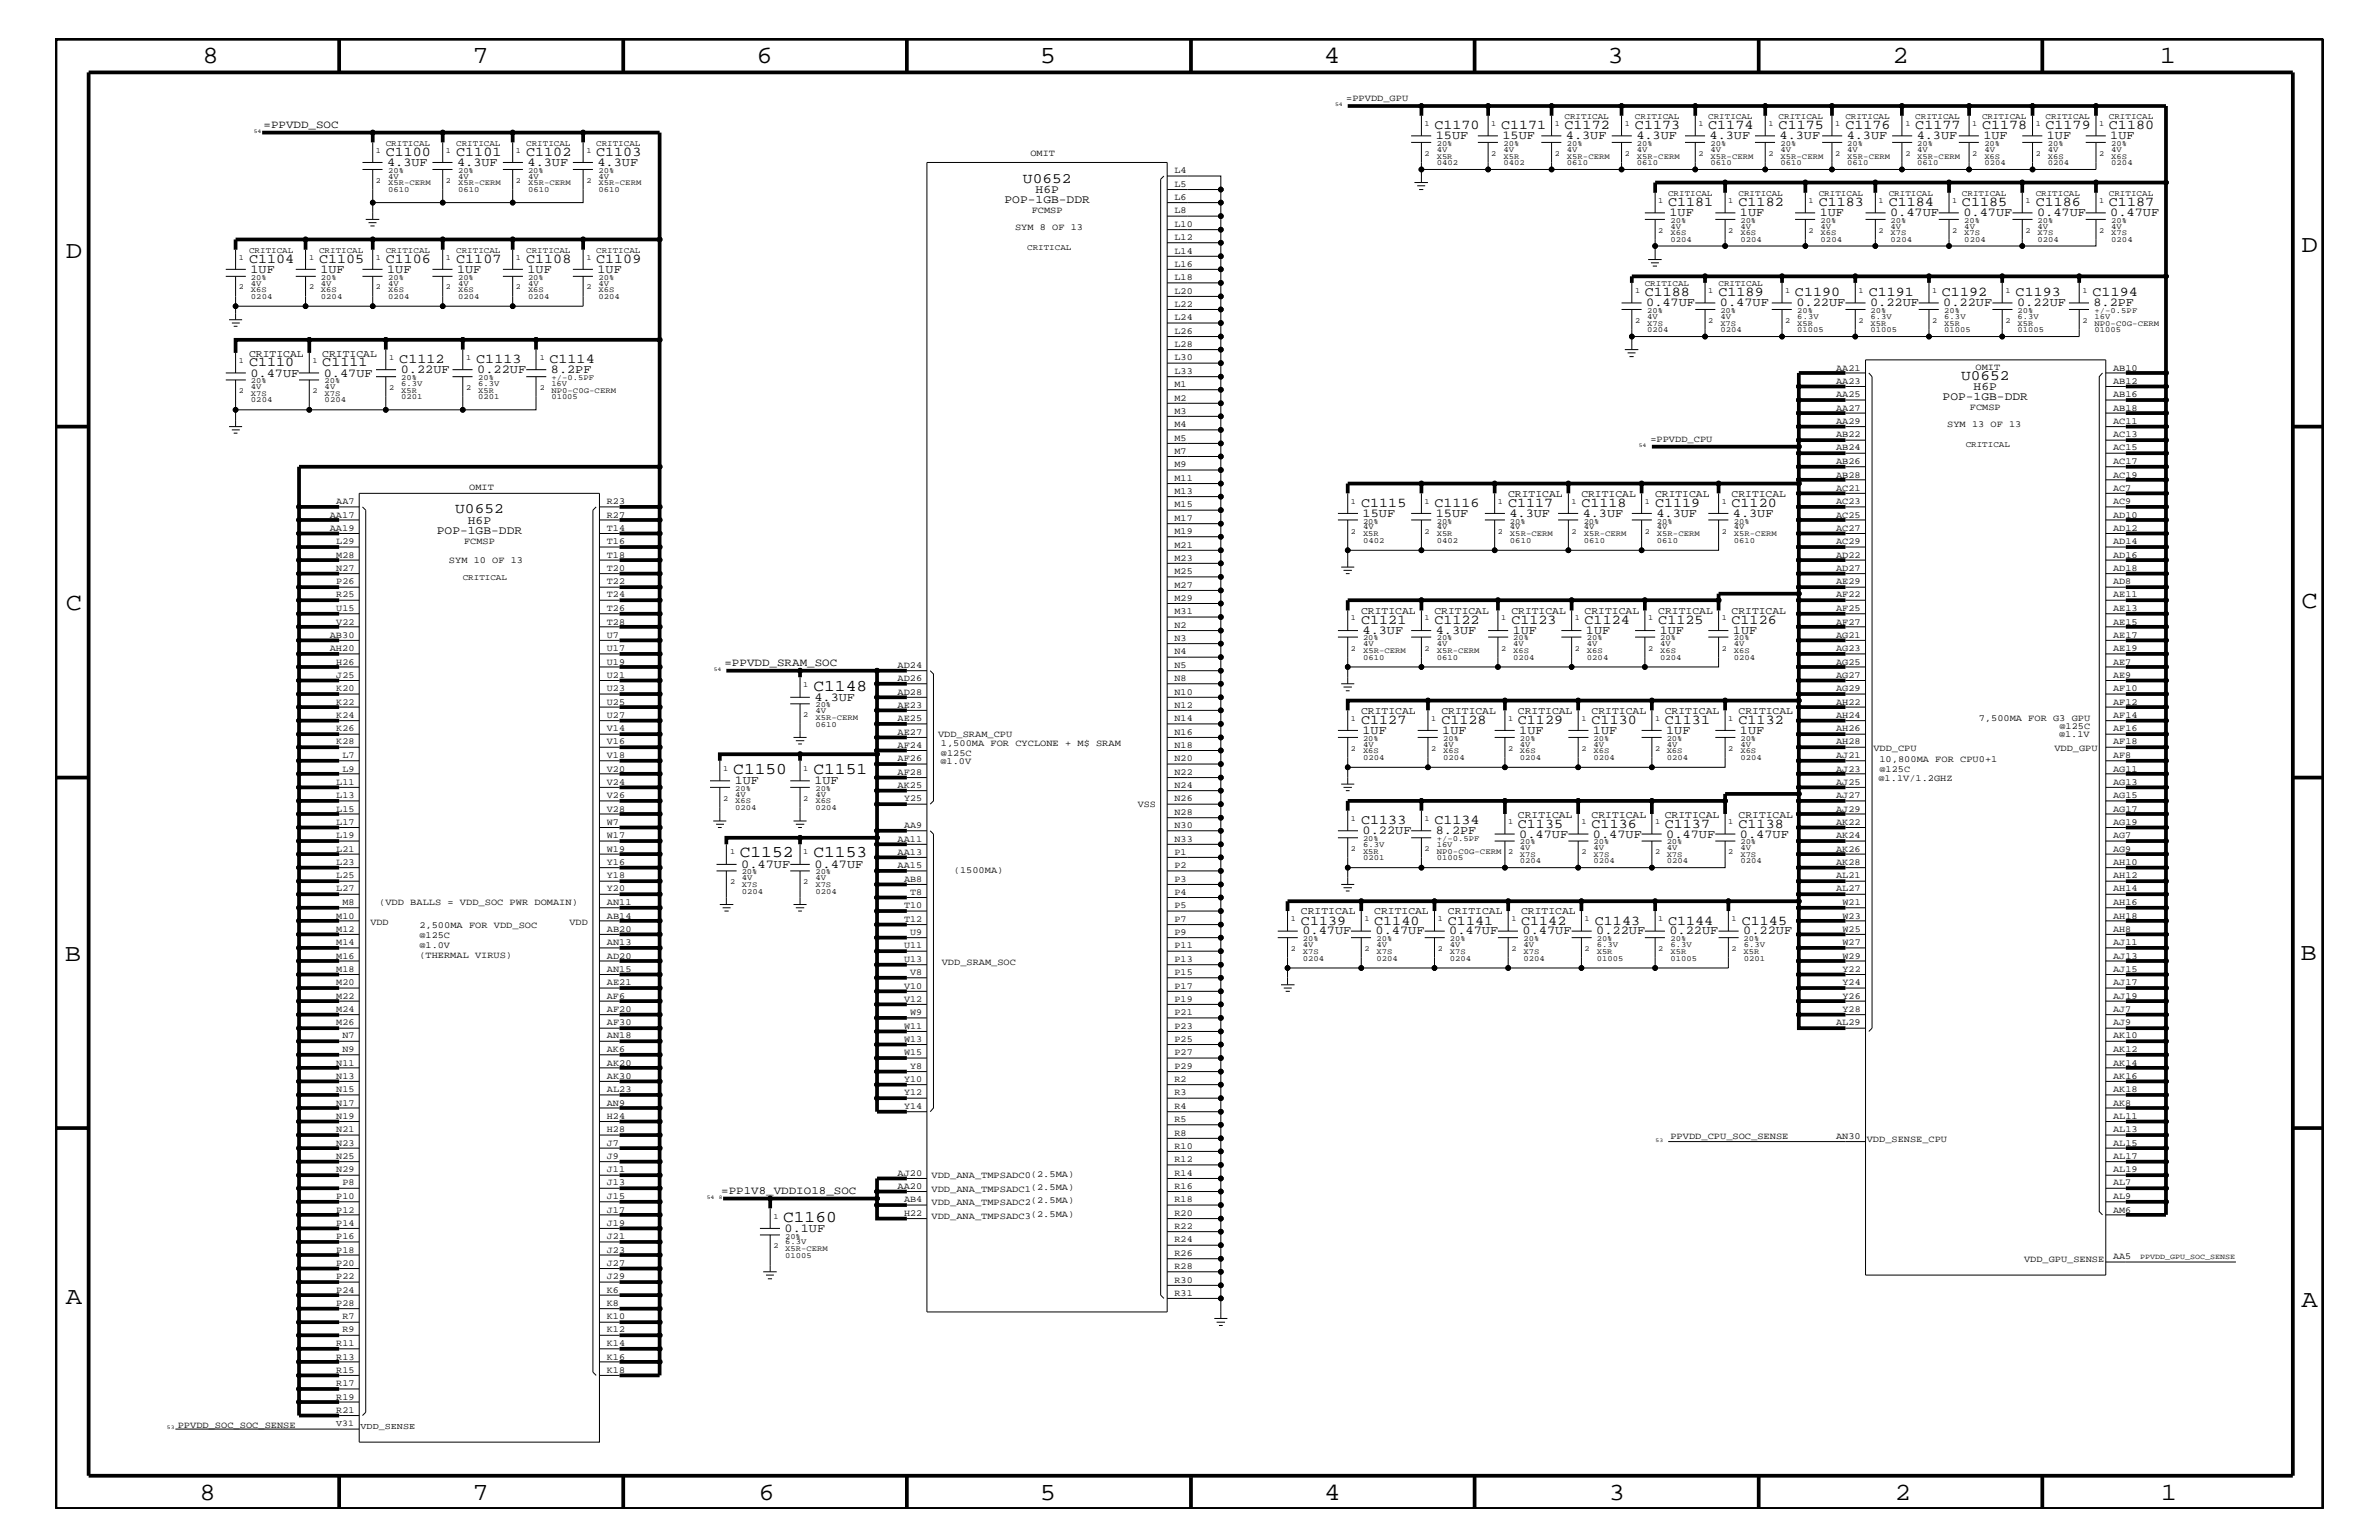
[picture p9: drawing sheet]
<svg xmlns="http://www.w3.org/2000/svg" width="432mm" height="279mm" viewBox="0 0 432 279" stroke-linecap="round" stroke-linejoin="round" font-family="sans-serif">
<defs><g id="words">
<g font-size="4.5">
<text x="36.7" y="11.5">8</text>
<text x="85.8" y="11.5">7</text>
<text x="137.3" y="11.5">6</text>
<text x="188.7" y="11.5">5</text>
<text x="240.3" y="11.5">4</text>
<text x="291.8" y="11.5">3</text>
<text x="343.5" y="11.5">2</text>
<text x="392" y="11.5">1</text>
<text x="11.9" y="46.8">D</text>
<text x="417.7" y="45.7">D</text>
<text x="11.9" y="110.6">C</text>
<text x="417.7" y="110.3">C</text>
<text x="11.8" y="174.3">B</text>
<text x="417.6" y="174.2">B</text>
<text x="11.9" y="236.7">A</text>
<text x="417.7" y="237.1">A</text>
<text x="36.2" y="272.1">8</text>
<text x="85.8" y="272.1">7</text>
<text x="137.7" y="272.1">6</text>
<text x="188.7" y="272.1">5</text>
<text x="240.4" y="272.1">4</text>
<text x="292" y="272.1">3</text>
<text x="343.9" y="272.1">2</text>
<text x="392.2" y="272.1">1</text>
</g>
<g font-size="3">
<text x="147.7" y="125.3">C1148</text>
<text x="133.1" y="140.4">C1150</text>
<text x="147.7" y="140.4">C1151</text>
<text x="134.3" y="155.6">C1152</text>
<text x="147.7" y="155.6">C1153</text>
<text x="142.2" y="221.7">C1160</text>
</g>
<g font-size="2.6">
<text x="185.7" y="33.1">U0652</text>
<text x="355.9" y="68.9">U0652</text>
<text x="82.6" y="93.2">U0652</text>
</g>
<g font-size="2.5">
<text x="260.3" y="23.5">C1170</text>
<text x="272.5" y="23.5">C1171</text>
<text x="284" y="23.5">C1172</text>
<text x="296.8" y="23.5">C1173</text>
<text x="310" y="23.5">C1174</text>
<text x="322.8" y="23.5">C1175</text>
<text x="334.9" y="23.5">C1176</text>
<text x="347.6" y="23.5">C1177</text>
<text x="359.7" y="23.5">C1178</text>
<text x="371.3" y="23.5">C1179</text>
<text x="382.8" y="23.5">C1180</text>
<text x="70" y="28.3">C1100</text>
<text x="82.8" y="28.3">C1101</text>
<text x="95.5" y="28.3">C1102</text>
<text x="108.2" y="28.3">C1103</text>
<text x="302.8" y="37.4">C1181</text>
<text x="315.6" y="37.4">C1182</text>
<text x="330.1" y="37.4">C1183</text>
<text x="342.8" y="37.4">C1184</text>
<text x="356.1" y="37.4">C1185</text>
<text x="369.5" y="37.4">C1186</text>
<text x="382.8" y="37.4">C1187</text>
<text x="45.2" y="47.7">C1104</text>
<text x="57.9" y="47.7">C1105</text>
<text x="70" y="47.7">C1106</text>
<text x="82.8" y="47.7">C1107</text>
<text x="95.5" y="47.7">C1108</text>
<text x="108.2" y="47.7">C1109</text>
<text x="298.5" y="53.8">C1188</text>
<text x="311.9" y="53.8">C1189</text>
<text x="325.8" y="53.8">C1190</text>
<text x="339.2" y="53.8">C1191</text>
<text x="352.5" y="53.8">C1192</text>
<text x="365.8" y="53.8">C1193</text>
<text x="379.8" y="53.8">C1194</text>
<text x="72.5" y="65.9">C1112</text>
<text x="86.4" y="65.9">C1113</text>
<text x="99.7" y="65.9">C1114</text>
<text x="45.2" y="66.5">C1110</text>
<text x="58.5" y="66.5">C1111</text>
<text x="247.1" y="92">C1115</text>
<text x="260.3" y="92">C1116</text>
<text x="273.7" y="92">C1117</text>
<text x="287" y="92">C1118</text>
<text x="300.4" y="92">C1119</text>
<text x="314.3" y="92">C1120</text>
<text x="247.1" y="113.1">C1121</text>
<text x="260.3" y="113.1">C1122</text>
<text x="274.3" y="113.1">C1123</text>
<text x="287.6" y="113.1">C1124</text>
<text x="301" y="113.1">C1125</text>
<text x="314.3" y="113.1">C1126</text>
<text x="247.1" y="131.3">C1127</text>
<text x="261.6" y="131.3">C1128</text>
<text x="275.5" y="131.3">C1129</text>
<text x="288.9" y="131.3">C1130</text>
<text x="302.2" y="131.3">C1131</text>
<text x="315.6" y="131.3">C1132</text>
<text x="247.1" y="149.5">C1133</text>
<text x="260.3" y="149.5">C1134</text>
<text x="275.5" y="150.1">C1135</text>
<text x="288.9" y="150.1">C1136</text>
<text x="302.2" y="150.1">C1137</text>
<text x="315.6" y="150.1">C1138</text>
<text x="236.1" y="167.8">C1139</text>
<text x="249.4" y="167.8">C1140</text>
<text x="262.8" y="167.8">C1141</text>
<text x="276.1" y="167.8">C1142</text>
<text x="289.5" y="167.8">C1143</text>
<text x="302.8" y="167.8">C1144</text>
<text x="316.1" y="167.8">C1145</text>
</g>
<g font-size="2.2">
<text x="260.6" y="25.3">15UF</text>
<text x="272.7" y="25.3">15UF</text>
<text x="284.2" y="25.3">4.3UF</text>
<text x="297" y="25.3">4.3UF</text>
<text x="310.3" y="25.3">4.3UF</text>
<text x="323" y="25.3">4.3UF</text>
<text x="335.2" y="25.3">4.3UF</text>
<text x="347.9" y="25.3">4.3UF</text>
<text x="360" y="25.3">1UF</text>
<text x="371.5" y="25.3">1UF</text>
<text x="383" y="25.3">1UF</text>
<text x="70.3" y="30.2">4.3UF</text>
<text x="83" y="30.2">4.3UF</text>
<text x="95.8" y="30.2">4.3UF</text>
<text x="108.5" y="30.2">4.3UF</text>
<text x="303" y="39.2">1UF</text>
<text x="315.8" y="39.2">1UF</text>
<text x="330.3" y="39.2">1UF</text>
<text x="343.1" y="39.2">0.47UF</text>
<text x="356.4" y="39.2">0.47UF</text>
<text x="369.7" y="39.2">0.47UF</text>
<text x="383" y="39.2">0.47UF</text>
<text x="45.5" y="49.6">1UF</text>
<text x="58.2" y="49.6">1UF</text>
<text x="70.3" y="49.6">1UF</text>
<text x="83" y="49.6">1UF</text>
<text x="95.8" y="49.6">1UF</text>
<text x="108.5" y="49.6">1UF</text>
<text x="298.8" y="55.6">0.47UF</text>
<text x="312.2" y="55.6">0.47UF</text>
<text x="326.1" y="55.6">0.22UF</text>
<text x="339.4" y="55.6">0.22UF</text>
<text x="352.7" y="55.6">0.22UF</text>
<text x="366.1" y="55.6">0.22UF</text>
<text x="380" y="55.6">8.2PF</text>
<text x="45.5" y="68.4">0.47UF</text>
<text x="58.8" y="68.4">0.47UF</text>
<text x="72.7" y="67.7">0.22UF</text>
<text x="86.6" y="67.7">0.22UF</text>
<text x="100" y="67.7">8.2PF</text>
<text x="247.3" y="93.8">15UF</text>
<text x="260.6" y="93.8">15UF</text>
<text x="274" y="93.8">4.3UF</text>
<text x="287.3" y="93.8">4.3UF</text>
<text x="300.7" y="93.8">4.3UF</text>
<text x="314.5" y="93.8">4.3UF</text>
<text x="247.3" y="115">4.3UF</text>
<text x="260.6" y="115">4.3UF</text>
<text x="274.6" y="115">1UF</text>
<text x="287.9" y="115">1UF</text>
<text x="301.2" y="115">1UF</text>
<text x="314.5" y="115">1UF</text>
<text x="147.8" y="127.1">4.3UF</text>
<text x="247.3" y="133.2">1UF</text>
<text x="261.8" y="133.2">1UF</text>
<text x="275.8" y="133.2">1UF</text>
<text x="289.1" y="133.2">1UF</text>
<text x="302.4" y="133.2">1UF</text>
<text x="315.8" y="133.2">1UF</text>
<text x="133.4" y="142.3">1UF</text>
<text x="147.8" y="142.3">1UF</text>
<text x="247.3" y="151.3">0.22UF</text>
<text x="260.6" y="151.3">8.2PF</text>
<text x="275.8" y="152">0.47UF</text>
<text x="289.1" y="152">0.47UF</text>
<text x="302.4" y="152">0.47UF</text>
<text x="315.8" y="152">0.47UF</text>
<text x="134.5" y="157.4">0.47UF</text>
<text x="147.8" y="157.4">0.47UF</text>
<text x="236.4" y="169.5">0.47UF</text>
<text x="249.7" y="169.5">0.47UF</text>
<text x="263.1" y="169.5">0.47UF</text>
<text x="276.4" y="169.5">0.47UF</text>
<text x="289.7" y="169.5">0.22UF</text>
<text x="303" y="169.5">0.22UF</text>
<text x="316.4" y="169.5">0.22UF</text>
<text x="142.4" y="223.5">0.1UF</text>
</g>
<g font-size="2.1">
<text x="188" y="35">H6P</text>
<text x="182.3" y="36.8">POP-1GB-DDR</text>
<text x="358.2" y="70.7">H6P</text>
<text x="352.6" y="72.6">POP-1GB-DDR</text>
<text x="84.9" y="95">H6P</text>
<text x="79.3" y="96.8">POP-1GB-DDR</text>
</g>
<g font-size="2">
<text x="47.8" y="23.2">=PPVDD_SOC</text>
<text x="131.5" y="120.8">=PPVDD_SRAM_SOC</text>
<text x="130.9" y="216.6">=PP1V8_VDDIO18_SOC</text>
</g>
<g font-size="1.9">
<text x="45.2" y="64.7">CRITICAL</text>
<text x="58.5" y="64.7">CRITICAL</text>
<text x="273.7" y="90.1">CRITICAL</text>
<text x="287" y="90.1">CRITICAL</text>
<text x="300.4" y="90.1">CRITICAL</text>
<text x="314.3" y="90.1">CRITICAL</text>
<text x="247.1" y="111.4">CRITICAL</text>
<text x="260.4" y="111.4">CRITICAL</text>
<text x="274.3" y="111.4">CRITICAL</text>
<text x="287.6" y="111.4">CRITICAL</text>
<text x="301" y="111.4">CRITICAL</text>
<text x="314.3" y="111.4">CRITICAL</text>
<text x="247.1" y="129.6">CRITICAL</text>
<text x="261.6" y="129.6">CRITICAL</text>
<text x="275.5" y="129.6">CRITICAL</text>
<text x="288.9" y="129.6">CRITICAL</text>
<text x="302.2" y="129.6">CRITICAL</text>
<text x="315.6" y="129.6">CRITICAL</text>
<text x="275.5" y="148.4">CRITICAL</text>
<text x="288.9" y="148.4">CRITICAL</text>
<text x="302.2" y="148.4">CRITICAL</text>
<text x="315.6" y="148.4">CRITICAL</text>
<text x="236.1" y="165.9">CRITICAL</text>
<text x="249.4" y="165.9">CRITICAL</text>
<text x="262.8" y="165.9">CRITICAL</text>
<text x="276.1" y="165.9">CRITICAL</text>
</g>
<g font-size="1.7">
<text x="244.3" y="18.4">=PPVDD_GPU</text>
<text x="187" y="28.3">OMIT</text>
<text x="213.2" y="31.4">L4</text>
<text x="213.2" y="33.9">L5</text>
<text x="184.2" y="41.7">SYM 8 OF 13</text>
<text x="187.3" y="38.6">FCMSP</text>
<text x="213.2" y="36.4">L6</text>
<text x="213.2" y="38.7">L8</text>
<text x="213.2" y="41.2">L10</text>
<text x="213.2" y="43.5">L12</text>
<text x="213.2" y="46">L14</text>
<text x="213.2" y="48.5">L16</text>
<text x="213.2" y="50.8">L18</text>
<text x="213.2" y="53.3">L20</text>
<text x="213.2" y="55.7">L22</text>
<text x="213.2" y="58.1">L24</text>
<text x="213.2" y="60.6">L26</text>
<text x="213.2" y="63">L28</text>
<text x="213.2" y="65.4">L30</text>
<text x="213.2" y="67.8">L33</text>
<text x="213.2" y="70.2">M1</text>
<text x="333.2" y="67.3">AA21</text>
<text x="333.2" y="69.6">AA23</text>
<text x="358.6" y="67.1">OMIT</text>
<text x="383.5" y="69.6">AB12</text>
<text x="383.5" y="67.3">AB10</text>
<text x="213.2" y="72.7">M2</text>
<text x="213.2" y="75.1">M3</text>
<text x="213.2" y="77.5">M4</text>
<text x="333.2" y="76.9">AA29</text>
<text x="333.2" y="74.5">AA27</text>
<text x="333.2" y="72.1">AA25</text>
<text x="353.4" y="77.4">SYM 13 OF 13</text>
<text x="357.5" y="74.4">FCMSP</text>
<text x="383.5" y="74.5">AB18</text>
<text x="383.5" y="72.1">AB16</text>
<text x="383.5" y="76.9">AC11</text>
<text x="213.2" y="80">M5</text>
<text x="213.2" y="82.4">M7</text>
<text x="299.6" y="80.2">=PPVDD_CPU</text>
<text x="333.2" y="79.4">AB22</text>
<text x="333.2" y="81.7">AB24</text>
<text x="383.5" y="81.7">AC15</text>
<text x="383.5" y="79.4">AC13</text>
<text x="85.2" y="88.9">OMIT</text>
<text x="213.2" y="84.8">M9</text>
<text x="213.2" y="87.2">M11</text>
<text x="213.2" y="89.7">M13</text>
<text x="333.2" y="84.2">AB26</text>
<text x="333.2" y="86.6">AB28</text>
<text x="333.2" y="89">AC21</text>
<text x="383.5" y="86.6">AC19</text>
<text x="383.5" y="84.2">AC17</text>
<text x="383.5" y="89">AC7</text>
<text x="59.9" y="93.9">AA17</text>
<text x="61" y="91.5">AA7</text>
<text x="110.2" y="93.9">R27</text>
<text x="110.2" y="91.5">R23</text>
<text x="213.2" y="92.1">M15</text>
<text x="213.2" y="94.5">M17</text>
<text x="333.2" y="93.9">AC25</text>
<text x="333.2" y="91.5">AC23</text>
<text x="383.5" y="93.9">AD10</text>
<text x="383.5" y="91.5">AC9</text>
<text x="59.9" y="96.3">AA19</text>
<text x="61" y="101.2">M28</text>
<text x="61" y="98.7">L29</text>
<text x="84.2" y="98.7">FCMSP</text>
<text x="110.2" y="101.2">T18</text>
<text x="110.2" y="98.7">T16</text>
<text x="110.2" y="96.3">T14</text>
<text x="213.2" y="96.9">M19</text>
<text x="213.2" y="99.3">M21</text>
<text x="213.2" y="101.8">M23</text>
<text x="333.2" y="98.7">AC29</text>
<text x="333.2" y="101.2">AD22</text>
<text x="333.2" y="96.3">AC27</text>
<text x="383.5" y="101.2">AD16</text>
<text x="383.5" y="98.7">AD14</text>
<text x="383.5" y="96.3">AD12</text>
<text x="61" y="103.6">N27</text>
<text x="61" y="106">P26</text>
<text x="81.5" y="102.2">SYM 10 OF 13</text>
<text x="110.2" y="106">T22</text>
<text x="110.2" y="103.6">T20</text>
<text x="213.2" y="104.2">M25</text>
<text x="213.2" y="106.6">M27</text>
<text x="333.2" y="106">AE29</text>
<text x="333.2" y="103.6">AD27</text>
<text x="383.5" y="103.6">AD18</text>
<text x="383.5" y="106">AD8</text>
<text x="61" y="108.4">R25</text>
<text x="61" y="113.3">V22</text>
<text x="61" y="110.9">U15</text>
<text x="110.2" y="113.3">T28</text>
<text x="110.2" y="110.9">T26</text>
<text x="110.2" y="108.4">T24</text>
<text x="213.2" y="113.9">N2</text>
<text x="213.2" y="109.1">M29</text>
<text x="213.2" y="111.4">M31</text>
<text x="333.2" y="113.3">AF27</text>
<text x="333.2" y="110.9">AF25</text>
<text x="333.2" y="108.4">AF22</text>
<text x="383.5" y="110.9">AE13</text>
<text x="383.5" y="108.4">AE11</text>
<text x="383.5" y="113.3">AE15</text>
<text x="59.9" y="118.1">AH20</text>
<text x="59.9" y="115.7">AB30</text>
<text x="110.2" y="118.1">U17</text>
<text x="110.2" y="115.7">U7</text>
<text x="213.2" y="116.4">N3</text>
<text x="213.2" y="118.7">N4</text>
<text x="333.2" y="115.7">AG21</text>
<text x="333.2" y="118.1">AG23</text>
<text x="383.5" y="118.1">AE19</text>
<text x="383.5" y="115.7">AE17</text>
<text x="61" y="123">J25</text>
<text x="61" y="125.4">K20</text>
<text x="61" y="120.6">H26</text>
<text x="110.2" y="123">U21</text>
<text x="110.2" y="120.6">U19</text>
<text x="110.2" y="125.4">U23</text>
<text x="162.9" y="121.2">AD24</text>
<text x="162.9" y="123.6">AD26</text>
<text x="213.2" y="121.2">N5</text>
<text x="213.2" y="123.6">N8</text>
<text x="333.2" y="120.6">AG25</text>
<text x="333.2" y="125.4">AG29</text>
<text x="333.2" y="123">AG27</text>
<text x="383.5" y="125.4">AF10</text>
<text x="383.5" y="123">AE9</text>
<text x="383.5" y="120.6">AE7</text>
<text x="61" y="130.2">K24</text>
<text x="61" y="127.9">K22</text>
<text x="110.2" y="130.2">U27</text>
<text x="110.2" y="127.9">U25</text>
<text x="162.9" y="126">AD28</text>
<text x="162.9" y="128.5">AE23</text>
<text x="162.9" y="130.8">AE25</text>
<text x="213.2" y="126">N10</text>
<text x="213.2" y="128.5">N12</text>
<text x="213.2" y="130.8">N14</text>
<text x="333.2" y="130.2">AH24</text>
<text x="333.2" y="127.9">AH22</text>
<text x="359.2" y="130.8">7,500MA FOR G3 GPU</text>
<text x="383.5" y="127.9">AF12</text>
<text x="383.5" y="130.2">AF14</text>
<text x="61" y="132.7">K26</text>
<text x="61" y="135.1">K28</text>
<text x="62.1" y="137.5">L7</text>
<text x="110.2" y="137.5">V18</text>
<text x="110.2" y="135.1">V16</text>
<text x="110.2" y="132.7">V14</text>
<text x="162.9" y="133.3">AE27</text>
<text x="162.9" y="135.7">AF24</text>
<text x="170.3" y="133.8">VDD_SRAM_CPU</text>
<text x="170.8" y="137.1">@125C</text>
<text x="170.8" y="135.3">1,500MA FOR CYCLONE + M$ SRAM</text>
<text x="213.2" y="133.3">N16</text>
<text x="213.2" y="135.7">N18</text>
<text x="333.2" y="137.5">AJ21</text>
<text x="333.2" y="132.7">AH26</text>
<text x="333.2" y="135.1">AH28</text>
<text x="340" y="136.2">VDD_CPU</text>
<text x="372.9" y="136.2">VDD_GPU</text>
<text x="373.7" y="133.8">@1.1V</text>
<text x="373.8" y="132.3">@125C</text>
<text x="383.5" y="135.1">AF18</text>
<text x="383.5" y="132.7">AF16</text>
<text x="383.5" y="137.5">AF8</text>
<text x="61" y="142.4">L11</text>
<text x="62.1" y="140">L9</text>
<text x="110.2" y="142.4">V24</text>
<text x="110.2" y="140">V20</text>
<text x="162.9" y="138.1">AF26</text>
<text x="162.9" y="140.6">AF28</text>
<text x="162.9" y="143">AK25</text>
<text x="170.7" y="138.6">@1.0V</text>
<text x="213.2" y="138.1">N20</text>
<text x="213.2" y="140.6">N22</text>
<text x="213.2" y="143">N24</text>
<text x="333.2" y="142.4">AJ25</text>
<text x="333.2" y="140">AJ23</text>
<text x="341" y="141.7">@1.1V/1.2GHZ</text>
<text x="341.1" y="138.3">10,800MA FOR CPU0+1</text>
<text x="341.1" y="140.2">@125C</text>
<text x="383.5" y="140">AG11</text>
<text x="383.5" y="142.4">AG13</text>
<text x="61" y="149.6">L17</text>
<text x="61" y="147.3">L15</text>
<text x="61" y="144.8">L13</text>
<text x="110.2" y="149.6">W7</text>
<text x="110.2" y="147.3">V28</text>
<text x="110.2" y="144.8">V26</text>
<text x="164.1" y="145.4">Y25</text>
<text x="206.5" y="146.5">VSS</text>
<text x="213.2" y="145.4">N26</text>
<text x="213.2" y="147.9">N28</text>
<text x="333.2" y="147.3">AJ29</text>
<text x="333.2" y="144.8">AJ27</text>
<text x="333.2" y="149.6">AK22</text>
<text x="383.5" y="147.3">AG17</text>
<text x="383.5" y="149.6">AG19</text>
<text x="383.5" y="144.8">AG15</text>
<text x="61" y="154.5">L21</text>
<text x="61" y="152.1">L19</text>
<text x="110.2" y="154.5">W19</text>
<text x="110.2" y="152.1">W17</text>
<text x="162.9" y="152.7">AA11</text>
<text x="162.9" y="155.1">AA13</text>
<text x="164.1" y="150.2">AA9</text>
<text x="213.2" y="150.2">N30</text>
<text x="213.2" y="155.1">P1</text>
<text x="213.2" y="152.7">N33</text>
<text x="333.2" y="152.1">AK24</text>
<text x="333.2" y="154.5">AK26</text>
<text x="383.5" y="154.5">AG9</text>
<text x="383.5" y="152.1">AG7</text>
<text x="61" y="161.7">L27</text>
<text x="61" y="159.4">L25</text>
<text x="61" y="156.9">L23</text>
<text x="110.2" y="161.7">Y20</text>
<text x="110.2" y="159.4">Y18</text>
<text x="110.2" y="156.9">Y16</text>
<text x="162.9" y="157.5">AA15</text>
<text x="164.1" y="160">AB8</text>
<text x="173.1" y="158.4">(1500MA)</text>
<text x="213.2" y="157.5">P2</text>
<text x="213.2" y="160">P3</text>
<text x="333.2" y="161.7">AL27</text>
<text x="333.2" y="159.4">AL21</text>
<text x="333.2" y="156.9">AK28</text>
<text x="383.5" y="159.4">AH12</text>
<text x="383.5" y="161.7">AH14</text>
<text x="383.5" y="156.9">AH10</text>
<text x="61" y="166.7">M10</text>
<text x="62.1" y="164.2">M8</text>
<text x="67.2" y="167.8">VDD</text>
<text x="68.8" y="164.1">(VDD BALLS = VDD_SOC PWR DOMAIN)</text>
<text x="103.4" y="167.8">VDD</text>
<text x="110.2" y="164.2">AN11</text>
<text x="110.2" y="166.7">AB14</text>
<text x="164.1" y="164.8">T10</text>
<text x="164.1" y="167.2">T12</text>
<text x="165.2" y="162.4">T8</text>
<text x="213.2" y="162.4">P4</text>
<text x="213.2" y="167.2">P7</text>
<text x="213.2" y="164.8">P5</text>
<text x="334.4" y="164.2">W21</text>
<text x="334.4" y="166.7">W23</text>
<text x="383.5" y="164.2">AH16</text>
<text x="383.5" y="166.7">AH18</text>
<text x="61" y="173.9">M16</text>
<text x="61" y="171.5">M14</text>
<text x="61" y="169">M12</text>
<text x="76.1" y="172">@1.0V</text>
<text x="76.1" y="170.1">@125C</text>
<text x="76.1" y="173.8">(THERMAL VIRUS)</text>
<text x="76.1" y="168.3">2,500MA FOR VDD_SOC</text>
<text x="110.2" y="173.9">AD20</text>
<text x="110.2" y="171.5">AN13</text>
<text x="110.2" y="169">AB20</text>
<text x="164.1" y="172.1">U11</text>
<text x="165.2" y="169.7">U9</text>
<text x="213.2" y="169.7">P9</text>
<text x="213.2" y="172.1">P11</text>
<text x="334.4" y="171.5">W27</text>
<text x="334.4" y="169">W25</text>
<text x="334.4" y="173.9">W29</text>
<text x="383.5" y="171.5">AJ11</text>
<text x="383.5" y="173.9">AJ13</text>
<text x="383.5" y="169">AH8</text>
<text x="61" y="178.8">M20</text>
<text x="61" y="176.3">M18</text>
<text x="110.2" y="178.8">AE21</text>
<text x="110.2" y="176.3">AN15</text>
<text x="164.1" y="179.4">V10</text>
<text x="164.1" y="174.5">U13</text>
<text x="165.2" y="176.9">V8</text>
<text x="170.9" y="175">VDD_SRAM_SOC</text>
<text x="213.2" y="174.5">P13</text>
<text x="213.2" y="179.4">P17</text>
<text x="213.2" y="176.9">P15</text>
<text x="334.4" y="178.8">Y24</text>
<text x="334.4" y="176.3">Y22</text>
<text x="383.5" y="178.8">AJ17</text>
<text x="383.5" y="176.3">AJ15</text>
<text x="61" y="183.6">M24</text>
<text x="61" y="181.2">M22</text>
<text x="110.2" y="183.6">AF20</text>
<text x="110.2" y="181.2">AF6</text>
<text x="164.1" y="181.8">V12</text>
<text x="165.2" y="184.2">W9</text>
<text x="213.2" y="181.8">P19</text>
<text x="213.2" y="184.2">P21</text>
<text x="334.4" y="183.6">Y28</text>
<text x="334.4" y="181.2">Y26</text>
<text x="383.5" y="181.2">AJ19</text>
<text x="383.5" y="183.6">AJ7</text>
<text x="61" y="186">M26</text>
<text x="62.1" y="190.9">N9</text>
<text x="62.1" y="188.4">N7</text>
<text x="110.2" y="190.9">AK6</text>
<text x="110.2" y="188.4">AN18</text>
<text x="110.2" y="186">AF30</text>
<text x="164.1" y="189.1">W13</text>
<text x="164.1" y="191.5">W15</text>
<text x="164.1" y="186.6">W11</text>
<text x="213.2" y="186.6">P23</text>
<text x="213.2" y="189.1">P25</text>
<text x="213.2" y="191.5">P27</text>
<text x="333.2" y="186">AL29</text>
<text x="383.5" y="188.4">AK10</text>
<text x="383.5" y="190.9">AK12</text>
<text x="383.5" y="186">AJ9</text>
<text x="61" y="195.7">N13</text>
<text x="61" y="193.3">N11</text>
<text x="110.2" y="193.3">AK20</text>
<text x="110.2" y="195.7">AK30</text>
<text x="164.1" y="196.4">Y10</text>
<text x="165.2" y="193.9">Y8</text>
<text x="213.2" y="193.9">P29</text>
<text x="213.2" y="196.4">R2</text>
<text x="383.5" y="195.7">AK16</text>
<text x="383.5" y="193.3">AK14</text>
<text x="61" y="200.6">N17</text>
<text x="61" y="198.1">N15</text>
<text x="61" y="203">N19</text>
<text x="110.2" y="203">H24</text>
<text x="110.2" y="200.6">AN9</text>
<text x="110.2" y="198.1">AL23</text>
<text x="164.1" y="201.2">Y14</text>
<text x="164.1" y="198.7">Y12</text>
<text x="213.2" y="198.7">R3</text>
<text x="213.2" y="201.2">R4</text>
<text x="213.2" y="203.6">R5</text>
<text x="383.5" y="198.1">AK18</text>
<text x="383.5" y="203">AL11</text>
<text x="383.5" y="200.6">AK8</text>
<text x="61" y="207.9">N23</text>
<text x="61" y="205.4">N21</text>
<text x="110.2" y="207.9">J7</text>
<text x="110.2" y="205.4">H28</text>
<text x="213.2" y="206">R8</text>
<text x="213.2" y="208.5">R10</text>
<text x="303.2" y="206.6">PPVDD_CPU_SOC_SENSE</text>
<text x="333.2" y="206.6">AN30</text>
<text x="338.8" y="207.1">VDD_SENSE_CPU</text>
<text x="383.5" y="207.9">AL15</text>
<text x="383.5" y="205.4">AL13</text>
<text x="61" y="212.7">N29</text>
<text x="61" y="210.3">N25</text>
<text x="62.1" y="215.1">P8</text>
<text x="110.2" y="215.1">J13</text>
<text x="110.2" y="212.7">J11</text>
<text x="110.2" y="210.3">J9</text>
<text x="162.9" y="213.3">AJ20</text>
<text x="162.9" y="215.8">AA20</text>
<text x="169.1" y="213.8">VDD_ANA_TMPSADC0(2.5MA)</text>
<text x="213.2" y="215.8">R16</text>
<text x="213.2" y="210.8">R12</text>
<text x="213.2" y="213.3">R14</text>
<text x="383.5" y="210.3">AL17</text>
<text x="383.5" y="212.7">AL19</text>
<text x="383.5" y="215.1">AL7</text>
<text x="61" y="220">P12</text>
<text x="61" y="217.5">P10</text>
<text x="110.2" y="220">J17</text>
<text x="110.2" y="217.5">J15</text>
<text x="164.1" y="218.1">AB4</text>
<text x="164.1" y="220.6">H22</text>
<text x="169.1" y="216.2">VDD_ANA_TMPSADC1(2.5MA)</text>
<text x="169.1" y="218.6">VDD_ANA_TMPSADC2(2.5MA)</text>
<text x="169.1" y="221.1">VDD_ANA_TMPSADC3(2.5MA)</text>
<text x="213.2" y="218.1">R18</text>
<text x="213.2" y="220.6">R20</text>
<text x="383.5" y="217.5">AL9</text>
<text x="383.5" y="220">AM6</text>
<text x="61" y="227.3">P18</text>
<text x="61" y="224.8">P16</text>
<text x="61" y="222.4">P14</text>
<text x="110.2" y="227.3">J23</text>
<text x="110.2" y="224.8">J21</text>
<text x="110.2" y="222.4">J19</text>
<text x="213.2" y="225.4">R24</text>
<text x="213.2" y="227.9">R26</text>
<text x="213.2" y="223">R22</text>
<text x="61" y="229.6">P20</text>
<text x="61" y="232.1">P22</text>
<text x="110.2" y="232.1">J29</text>
<text x="110.2" y="229.6">J27</text>
<text x="213.2" y="230.2">R28</text>
<text x="213.2" y="232.7">R30</text>
<text x="367.4" y="229">VDD_GPU_SENSE</text>
<text x="383.5" y="228.5">AA5</text>
<text x="61" y="236.9">P28</text>
<text x="61" y="234.6">P24</text>
<text x="62.1" y="239.4">R7</text>
<text x="110.2" y="236.9">K8</text>
<text x="110.2" y="234.6">K6</text>
<text x="110.2" y="239.4">K10</text>
<text x="213.2" y="235.1">R31</text>
<text x="61" y="244.2">R11</text>
<text x="62.1" y="241.8">R9</text>
<text x="110.2" y="244.2">K14</text>
<text x="110.2" y="241.8">K12</text>
<text x="61" y="249">R15</text>
<text x="61" y="246.7">R13</text>
<text x="61" y="251.5">R17</text>
<text x="110.2" y="249">K18</text>
<text x="110.2" y="246.7">K16</text>
<text x="61" y="256.3">R21</text>
<text x="61" y="253.9">R19</text>
<text x="32.3" y="259">PPVDD_SOC_SOC_SENSE</text>
</g>
<g font-size="1.6">
<text x="61" y="258.7">V31</text>
<text x="65.4" y="259.3">VDD_SENSE</text>
</g>
<g font-size="1.5">
<text x="284" y="21.6">CRITICAL</text>
<text x="296.8" y="21.6">CRITICAL</text>
<text x="310" y="21.6">CRITICAL</text>
<text x="322.8" y="21.6">CRITICAL</text>
<text x="334.9" y="21.6">CRITICAL</text>
<text x="347.6" y="21.6">CRITICAL</text>
<text x="359.7" y="21.6">CRITICAL</text>
<text x="371.3" y="21.6">CRITICAL</text>
<text x="382.8" y="21.6">CRITICAL</text>
<text x="70" y="26.5">CRITICAL</text>
<text x="82.8" y="26.5">CRITICAL</text>
<text x="95.5" y="26.5">CRITICAL</text>
<text x="108.2" y="26.5">CRITICAL</text>
<text x="302.8" y="35.6">CRITICAL</text>
<text x="315.6" y="35.6">CRITICAL</text>
<text x="330.1" y="35.6">CRITICAL</text>
<text x="342.8" y="35.6">CRITICAL</text>
<text x="356.1" y="35.6">CRITICAL</text>
<text x="369.5" y="35.6">CRITICAL</text>
<text x="382.8" y="35.6">CRITICAL</text>
<text x="45.2" y="45.9">CRITICAL</text>
<text x="57.9" y="45.9">CRITICAL</text>
<text x="70" y="45.9">CRITICAL</text>
<text x="82.8" y="45.9">CRITICAL</text>
<text x="95.5" y="45.9">CRITICAL</text>
<text x="108.2" y="45.9">CRITICAL</text>
<text x="186.4" y="45.3">CRITICAL</text>
<text x="298.5" y="51.9">CRITICAL</text>
<text x="311.9" y="51.9">CRITICAL</text>
<text x="356.8" y="81.1">CRITICAL</text>
<text x="84" y="105.3">CRITICAL</text>
</g>
<g font-size="1.4">
<text x="258.6" y="22.9">1</text>
<text x="270.7" y="22.9">1</text>
<text x="282.2" y="22.9">1</text>
<text x="294.9" y="22.9">1</text>
<text x="308.3" y="22.9">1</text>
<text x="321" y="22.9">1</text>
<text x="333.1" y="22.9">1</text>
<text x="345.9" y="22.9">1</text>
<text x="358" y="22.9">1</text>
<text x="369.5" y="22.9">1</text>
<text x="381" y="22.9">1</text>
<text x="68.2" y="27.7">1</text>
<text x="80.9" y="27.7">1</text>
<text x="93.6" y="27.7">1</text>
<text x="106.4" y="27.7">1</text>
<text x="258.6" y="28.3">2</text>
<text x="260.8" y="26.5">20%</text>
<text x="260.8" y="28.8">X5R</text>
<text x="260.8" y="27.5">4V</text>
<text x="270.7" y="28.3">2</text>
<text x="272.9" y="28.8">X5R</text>
<text x="272.9" y="26.5">20%</text>
<text x="272.9" y="27.5">4V</text>
<text x="282.2" y="28.3">2</text>
<text x="284.4" y="26.5">20%</text>
<text x="284.4" y="28.8">X5R-CERM</text>
<text x="284.4" y="27.5">4V</text>
<text x="294.9" y="28.3">2</text>
<text x="297.1" y="26.5">20%</text>
<text x="297.1" y="27.5">4V</text>
<text x="297.1" y="28.8">X5R-CERM</text>
<text x="308.3" y="28.3">2</text>
<text x="310.5" y="27.5">4V</text>
<text x="310.5" y="26.5">20%</text>
<text x="310.5" y="28.8">X5R-CERM</text>
<text x="321" y="28.3">2</text>
<text x="323.2" y="26.5">20%</text>
<text x="323.2" y="28.8">X5R-CERM</text>
<text x="323.2" y="27.5">4V</text>
<text x="333.1" y="28.3">2</text>
<text x="335.3" y="27.5">4V</text>
<text x="335.3" y="28.8">X5R-CERM</text>
<text x="335.3" y="26.5">20%</text>
<text x="345.9" y="28.3">2</text>
<text x="348" y="26.5">20%</text>
<text x="348" y="27.5">4V</text>
<text x="348" y="28.8">X5R-CERM</text>
<text x="358" y="28.3">2</text>
<text x="360.2" y="27.5">4V</text>
<text x="360.2" y="28.8">X6S</text>
<text x="360.2" y="26.5">20%</text>
<text x="369.5" y="28.3">2</text>
<text x="371.7" y="26.5">20%</text>
<text x="371.7" y="28.8">X6S</text>
<text x="371.7" y="27.5">4V</text>
<text x="381" y="28.3">2</text>
<text x="383.2" y="26.5">20%</text>
<text x="383.2" y="28.8">X6S</text>
<text x="383.2" y="27.5">4V</text>
<text x="68.2" y="33.1">2</text>
<text x="70.4" y="34.8">0610</text>
<text x="70.4" y="32.5">4V</text>
<text x="70.4" y="33.6">X5R-CERM</text>
<text x="70.4" y="31.4">20%</text>
<text x="80.9" y="33.1">2</text>
<text x="83.1" y="31.4">20%</text>
<text x="83.1" y="32.5">4V</text>
<text x="83.1" y="33.6">X5R-CERM</text>
<text x="83.1" y="34.8">0610</text>
<text x="93.6" y="33.1">2</text>
<text x="95.8" y="31.4">20%</text>
<text x="95.8" y="33.6">X5R-CERM</text>
<text x="95.8" y="34.8">0610</text>
<text x="95.8" y="32.5">4V</text>
<text x="106.4" y="33.1">2</text>
<text x="108.6" y="31.4">20%</text>
<text x="108.6" y="32.5">4V</text>
<text x="108.6" y="33.6">X5R-CERM</text>
<text x="108.6" y="34.8">0610</text>
<text x="260.8" y="30">0402</text>
<text x="272.9" y="30">0402</text>
<text x="284.4" y="30">0610</text>
<text x="297.1" y="30">0610</text>
<text x="310.5" y="30">0610</text>
<text x="323.2" y="30">0610</text>
<text x="335.3" y="30">0610</text>
<text x="348" y="30">0610</text>
<text x="360.2" y="30">0204</text>
<text x="371.7" y="30">0204</text>
<text x="383.2" y="30">0204</text>
<text x="301" y="36.8">1</text>
<text x="303.2" y="40.4">20%</text>
<text x="303.2" y="41.5">4V</text>
<text x="313.7" y="36.8">1</text>
<text x="315.9" y="41.5">4V</text>
<text x="315.9" y="40.4">20%</text>
<text x="328.3" y="36.8">1</text>
<text x="330.5" y="41.5">4V</text>
<text x="330.5" y="40.4">20%</text>
<text x="341" y="36.8">1</text>
<text x="343.2" y="40.4">20%</text>
<text x="343.2" y="41.5">4V</text>
<text x="354.3" y="36.8">1</text>
<text x="356.5" y="40.4">20%</text>
<text x="356.5" y="41.5">4V</text>
<text x="367.6" y="36.8">1</text>
<text x="369.8" y="41.5">4V</text>
<text x="369.8" y="40.4">20%</text>
<text x="381" y="36.8">1</text>
<text x="383.2" y="40.4">20%</text>
<text x="383.2" y="41.5">4V</text>
<text x="43.3" y="47.1">1</text>
<text x="56.1" y="47.1">1</text>
<text x="68.2" y="47.1">1</text>
<text x="80.9" y="47.1">1</text>
<text x="93.6" y="47.1">1</text>
<text x="106.4" y="47.1">1</text>
<text x="301" y="42.3">2</text>
<text x="303.2" y="42.7">X6S</text>
<text x="303.2" y="44">0204</text>
<text x="313.7" y="42.3">2</text>
<text x="315.9" y="44">0204</text>
<text x="315.9" y="42.7">X6S</text>
<text x="328.3" y="42.3">2</text>
<text x="330.5" y="44">0204</text>
<text x="330.5" y="42.7">X6S</text>
<text x="341" y="42.3">2</text>
<text x="343.2" y="42.7">X7S</text>
<text x="343.2" y="44">0204</text>
<text x="354.3" y="42.3">2</text>
<text x="356.5" y="42.7">X7S</text>
<text x="356.5" y="44">0204</text>
<text x="367.6" y="42.3">2</text>
<text x="369.8" y="44">0204</text>
<text x="369.8" y="42.7">X7S</text>
<text x="381" y="42.3">2</text>
<text x="383.2" y="42.7">X7S</text>
<text x="383.2" y="44">0204</text>
<text x="43.3" y="52.5">2</text>
<text x="45.6" y="51.8">4V</text>
<text x="45.6" y="53">X6S</text>
<text x="45.6" y="50.7">20%</text>
<text x="56.1" y="52.5">2</text>
<text x="58.3" y="50.7">20%</text>
<text x="58.3" y="53">X6S</text>
<text x="58.3" y="51.8">4V</text>
<text x="68.2" y="52.5">2</text>
<text x="70.4" y="51.8">4V</text>
<text x="70.4" y="50.7">20%</text>
<text x="70.4" y="53">X6S</text>
<text x="80.9" y="52.5">2</text>
<text x="83.1" y="50.7">20%</text>
<text x="83.1" y="53">X6S</text>
<text x="83.1" y="51.8">4V</text>
<text x="93.6" y="52.5">2</text>
<text x="95.8" y="50.7">20%</text>
<text x="95.8" y="53">X6S</text>
<text x="95.8" y="51.8">4V</text>
<text x="106.4" y="52.5">2</text>
<text x="108.6" y="53">X6S</text>
<text x="108.6" y="50.7">20%</text>
<text x="108.6" y="51.8">4V</text>
<text x="296.8" y="53.2">1</text>
<text x="310.1" y="53.2">1</text>
<text x="324" y="53.2">1</text>
<text x="337.3" y="53.2">1</text>
<text x="350.7" y="53.2">1</text>
<text x="364" y="53.2">1</text>
<text x="378" y="53.2">1</text>
<text x="45.6" y="54.2">0204</text>
<text x="58.3" y="54.2">0204</text>
<text x="70.4" y="54.2">0204</text>
<text x="83.1" y="54.2">0204</text>
<text x="95.8" y="54.2">0204</text>
<text x="108.6" y="54.2">0204</text>
<text x="296.8" y="58.6">2</text>
<text x="299" y="59.1">X7S</text>
<text x="299" y="56.8">20%</text>
<text x="299" y="57.9">4V</text>
<text x="310.1" y="58.6">2</text>
<text x="312.3" y="59.1">X7S</text>
<text x="312.3" y="56.8">20%</text>
<text x="312.3" y="57.9">4V</text>
<text x="324" y="58.6">2</text>
<text x="326.2" y="56.8">20%</text>
<text x="326.2" y="59.1">X5R</text>
<text x="326.2" y="57.9">6.3V</text>
<text x="337.3" y="58.6">2</text>
<text x="339.5" y="57.9">6.3V</text>
<text x="339.5" y="56.8">20%</text>
<text x="339.5" y="59.1">X5R</text>
<text x="350.7" y="58.6">2</text>
<text x="352.9" y="56.8">20%</text>
<text x="352.9" y="59.1">X5R</text>
<text x="352.9" y="57.9">6.3V</text>
<text x="364" y="58.6">2</text>
<text x="366.2" y="59.1">X5R</text>
<text x="366.2" y="56.8">20%</text>
<text x="366.2" y="57.9">6.3V</text>
<text x="378" y="58.6">2</text>
<text x="380.2" y="57.9">16V</text>
<text x="380.2" y="59.1">NP0-C0G-CERM</text>
<text x="380.2" y="56.8">+/-0.5PF</text>
<text x="43.3" y="65.9">1</text>
<text x="56.7" y="65.9">1</text>
<text x="70.6" y="65.3">1</text>
<text x="84.6" y="65.3">1</text>
<text x="98" y="65.3">1</text>
<text x="299" y="60.3">0204</text>
<text x="312.3" y="60.3">0204</text>
<text x="326.2" y="60.3">01005</text>
<text x="339.5" y="60.3">01005</text>
<text x="352.9" y="60.3">01005</text>
<text x="366.2" y="60.3">01005</text>
<text x="380.2" y="60.3">01005</text>
<text x="43.3" y="71.3">2</text>
<text x="45.6" y="70.6">4V</text>
<text x="45.6" y="69.5">20%</text>
<text x="45.6" y="71.8">X7S</text>
<text x="56.7" y="71.3">2</text>
<text x="58.9" y="69.5">20%</text>
<text x="58.9" y="71.8">X7S</text>
<text x="58.9" y="70.6">4V</text>
<text x="70.6" y="70.7">2</text>
<text x="72.8" y="68.9">20%</text>
<text x="72.8" y="71.2">X5R</text>
<text x="72.8" y="70">6.3V</text>
<text x="84.6" y="70.7">2</text>
<text x="86.8" y="68.9">20%</text>
<text x="86.8" y="71.2">X5R</text>
<text x="86.8" y="70">6.3V</text>
<text x="98" y="70.7">2</text>
<text x="100.1" y="71.2">NP0-C0G-CERM</text>
<text x="100.1" y="68.9">+/-0.5PF</text>
<text x="100.1" y="70">16V</text>
<text x="45.6" y="73">0204</text>
<text x="58.9" y="73">0204</text>
<text x="72.8" y="72.4">0201</text>
<text x="86.8" y="72.4">0201</text>
<text x="100.1" y="72.4">01005</text>
<text x="245.2" y="91.4">1</text>
<text x="247.4" y="95">20%</text>
<text x="258.6" y="91.4">1</text>
<text x="260.8" y="95">20%</text>
<text x="271.9" y="91.4">1</text>
<text x="274.1" y="95">20%</text>
<text x="285.2" y="91.4">1</text>
<text x="287.4" y="95">20%</text>
<text x="298.5" y="91.4">1</text>
<text x="300.7" y="95">20%</text>
<text x="312.5" y="91.4">1</text>
<text x="314.7" y="95">20%</text>
<text x="245.2" y="96.8">2</text>
<text x="247.4" y="96">4V</text>
<text x="247.4" y="98.5">0402</text>
<text x="247.4" y="97.3">X5R</text>
<text x="258.6" y="96.8">2</text>
<text x="260.8" y="97.3">X5R</text>
<text x="260.8" y="96">4V</text>
<text x="260.8" y="98.5">0402</text>
<text x="271.9" y="96.8">2</text>
<text x="274.1" y="96">4V</text>
<text x="274.1" y="98.5">0610</text>
<text x="274.1" y="97.3">X5R-CERM</text>
<text x="285.2" y="96.8">2</text>
<text x="287.4" y="96">4V</text>
<text x="287.4" y="97.3">X5R-CERM</text>
<text x="287.4" y="98.5">0610</text>
<text x="298.5" y="96.8">2</text>
<text x="300.7" y="97.3">X5R-CERM</text>
<text x="300.7" y="98.5">0610</text>
<text x="300.7" y="96">4V</text>
<text x="312.5" y="96.8">2</text>
<text x="314.7" y="98.5">0610</text>
<text x="314.7" y="97.3">X5R-CERM</text>
<text x="314.7" y="96">4V</text>
<text x="245.2" y="112.6">1</text>
<text x="258.6" y="112.6">1</text>
<text x="272.5" y="112.6">1</text>
<text x="285.8" y="112.6">1</text>
<text x="299.1" y="112.6">1</text>
<text x="312.5" y="112.6">1</text>
<text x="245.2" y="118.1">2</text>
<text x="247.4" y="117.3">4V</text>
<text x="247.4" y="118.5">X5R-CERM</text>
<text x="247.4" y="119.7">0610</text>
<text x="247.4" y="116.2">20%</text>
<text x="258.6" y="118.1">2</text>
<text x="260.8" y="116.2">20%</text>
<text x="260.8" y="117.3">4V</text>
<text x="260.8" y="118.5">X5R-CERM</text>
<text x="260.8" y="119.7">0610</text>
<text x="272.5" y="118.1">2</text>
<text x="274.7" y="116.2">20%</text>
<text x="274.7" y="118.5">X6S</text>
<text x="274.7" y="117.3">4V</text>
<text x="274.7" y="119.7">0204</text>
<text x="285.8" y="118.1">2</text>
<text x="288" y="116.2">20%</text>
<text x="288" y="118.5">X6S</text>
<text x="288" y="117.3">4V</text>
<text x="288" y="119.7">0204</text>
<text x="299.1" y="118.1">2</text>
<text x="301.3" y="117.3">4V</text>
<text x="301.3" y="119.7">0204</text>
<text x="301.3" y="116.2">20%</text>
<text x="301.3" y="118.5">X6S</text>
<text x="312.5" y="118.1">2</text>
<text x="314.7" y="116.2">20%</text>
<text x="314.7" y="118.5">X6S</text>
<text x="314.7" y="117.3">4V</text>
<text x="314.7" y="119.7">0204</text>
<text x="145.8" y="124.7">1</text>
<text x="145.8" y="130.2">2</text>
<text x="148" y="128.3">20%</text>
<text x="148" y="129.4">4V</text>
<text x="148" y="131.9">0610</text>
<text x="148" y="130.7">X5R-CERM</text>
<text x="245.2" y="130.8">1</text>
<text x="259.8" y="130.8">1</text>
<text x="273.7" y="130.8">1</text>
<text x="287" y="130.8">1</text>
<text x="300.4" y="130.8">1</text>
<text x="313.7" y="130.8">1</text>
<text x="245.2" y="136.2">2</text>
<text x="247.4" y="135.5">4V</text>
<text x="247.4" y="137.9">0204</text>
<text x="247.4" y="134.4">20%</text>
<text x="247.4" y="136.7">X6S</text>
<text x="259.8" y="136.2">2</text>
<text x="262" y="135.5">4V</text>
<text x="262" y="137.9">0204</text>
<text x="262" y="134.4">20%</text>
<text x="262" y="136.7">X6S</text>
<text x="273.7" y="136.2">2</text>
<text x="275.8" y="135.5">4V</text>
<text x="275.8" y="137.9">0204</text>
<text x="275.8" y="134.4">20%</text>
<text x="275.8" y="136.7">X6S</text>
<text x="287" y="136.2">2</text>
<text x="289.2" y="134.4">20%</text>
<text x="289.2" y="136.7">X6S</text>
<text x="289.2" y="135.5">4V</text>
<text x="289.2" y="137.9">0204</text>
<text x="300.4" y="136.2">2</text>
<text x="302.5" y="136.7">X6S</text>
<text x="302.5" y="134.4">20%</text>
<text x="302.5" y="137.9">0204</text>
<text x="302.5" y="135.5">4V</text>
<text x="313.7" y="136.2">2</text>
<text x="315.9" y="137.9">0204</text>
<text x="315.9" y="135.5">4V</text>
<text x="315.9" y="136.7">X6S</text>
<text x="315.9" y="134.4">20%</text>
<text x="131.2" y="139.8">1</text>
<text x="133.4" y="143.5">20%</text>
<text x="145.8" y="139.8">1</text>
<text x="148" y="143.5">20%</text>
<text x="131.2" y="145.3">2</text>
<text x="133.4" y="147">0204</text>
<text x="133.4" y="144.6">4V</text>
<text x="133.4" y="145.7">X6S</text>
<text x="145.8" y="145.3">2</text>
<text x="148" y="144.6">4V</text>
<text x="148" y="145.7">X6S</text>
<text x="148" y="147">0204</text>
<text x="245.2" y="149">1</text>
<text x="258.6" y="149">1</text>
<text x="273.7" y="149.5">1</text>
<text x="287" y="149.5">1</text>
<text x="300.4" y="149.5">1</text>
<text x="313.7" y="149.5">1</text>
<text x="132.5" y="155">1</text>
<text x="145.8" y="155">1</text>
<text x="245.2" y="154.4">2</text>
<text x="247.4" y="153.7">6.3V</text>
<text x="247.4" y="152.6">20%</text>
<text x="247.4" y="154.9">X5R</text>
<text x="258.6" y="154.4">2</text>
<text x="260.8" y="154.9">NP0-C0G-CERM</text>
<text x="260.8" y="153.7">16V</text>
<text x="260.8" y="152.6">+/-0.5PF</text>
<text x="273.7" y="155">2</text>
<text x="275.8" y="154.3">4V</text>
<text x="275.8" y="155.5">X7S</text>
<text x="275.8" y="153.2">20%</text>
<text x="287" y="155">2</text>
<text x="289.2" y="153.2">20%</text>
<text x="289.2" y="155.5">X7S</text>
<text x="289.2" y="154.3">4V</text>
<text x="300.4" y="155">2</text>
<text x="302.5" y="153.2">20%</text>
<text x="302.5" y="155.5">X7S</text>
<text x="302.5" y="154.3">4V</text>
<text x="313.7" y="155">2</text>
<text x="315.9" y="154.3">4V</text>
<text x="315.9" y="153.2">20%</text>
<text x="315.9" y="155.5">X7S</text>
<text x="132.5" y="160.5">2</text>
<text x="134.6" y="159.7">4V</text>
<text x="134.6" y="160.9">X7S</text>
<text x="134.6" y="158.6">20%</text>
<text x="145.8" y="160.5">2</text>
<text x="148" y="159.7">4V</text>
<text x="148" y="158.6">20%</text>
<text x="148" y="160.9">X7S</text>
<text x="247.4" y="156.1">0201</text>
<text x="260.8" y="156.1">01005</text>
<text x="275.8" y="156.7">0204</text>
<text x="289.2" y="156.7">0204</text>
<text x="302.5" y="156.7">0204</text>
<text x="315.9" y="156.7">0204</text>
<text x="134.6" y="162.2">0204</text>
<text x="148" y="162.2">0204</text>
<text x="234.3" y="167.1">1</text>
<text x="247.7" y="167.1">1</text>
<text x="260.9" y="167.1">1</text>
<text x="274.3" y="167.1">1</text>
<text x="287.6" y="167.1">1</text>
<text x="301" y="167.1">1</text>
<text x="314.3" y="167.1">1</text>
<text x="234.3" y="172.6">2</text>
<text x="236.5" y="171.8">4V</text>
<text x="236.5" y="170.7">20%</text>
<text x="236.5" y="173.1">X7S</text>
<text x="247.7" y="172.6">2</text>
<text x="249.9" y="170.7">20%</text>
<text x="249.9" y="173.1">X7S</text>
<text x="249.9" y="171.8">4V</text>
<text x="260.9" y="172.6">2</text>
<text x="263.1" y="170.7">20%</text>
<text x="263.1" y="173.1">X7S</text>
<text x="263.1" y="171.8">4V</text>
<text x="274.3" y="172.6">2</text>
<text x="276.5" y="171.8">4V</text>
<text x="276.5" y="170.7">20%</text>
<text x="276.5" y="173.1">X7S</text>
<text x="287.6" y="172.6">2</text>
<text x="289.8" y="170.7">20%</text>
<text x="289.8" y="173.1">X5R</text>
<text x="289.8" y="171.8">6.3V</text>
<text x="301" y="172.6">2</text>
<text x="303.2" y="170.7">20%</text>
<text x="303.2" y="173.1">X5R</text>
<text x="303.2" y="171.8">6.3V</text>
<text x="314.3" y="172.6">2</text>
<text x="316.5" y="173.1">X5R</text>
<text x="316.5" y="170.7">20%</text>
<text x="316.5" y="171.8">6.3V</text>
<text x="236.5" y="174.3">0204</text>
<text x="249.9" y="174.3">0204</text>
<text x="263.1" y="174.3">0204</text>
<text x="276.5" y="174.3">0204</text>
<text x="289.8" y="174.3">01005</text>
<text x="303.2" y="174.3">01005</text>
<text x="316.5" y="174.3">0201</text>
<text x="140.4" y="221.1">1</text>
<text x="140.4" y="226.5">2</text>
<text x="142.5" y="224.7">20%</text>
<text x="142.5" y="225.7">6.3V</text>
<text x="142.5" y="227">X5R-CERM</text>
<text x="142.5" y="228.2">01005</text>
<text x="388.5" y="228.4">PPVDD_GPU_SOC_SENSE</text>
</g>
<g font-size="1">
<text x="242.3" y="19.2">54</text>
<text x="46.1" y="24.1">54</text>
<text x="297.4" y="81.1">54</text>
<text x="129.5" y="121.7">54</text>
<text x="300.5" y="207.1">53</text>
<text x="128.3" y="217.5">54</text>
<text x="130.5" y="217.5">8</text>
<text x="30.3" y="259.3">53</text>
</g>
</g></defs>
<g fill="none" stroke="#000" stroke-width=".18">
<path d="M65.8 29.5h3.6M65.8 30.7h3.6M66.4 39.8h2.4M67.7 25.8v3.7M67.7 30.7v9.1M78.5 30.7h3.6M78.5 29.5h3.6M80.4 36.8h12.7M80.4 30.7v6.1h-12.7M80.4 25.8v3.7M91.3 30.7h3.6M91.3 29.5h3.6"/>
<path d="M93.1 30.7v6.1h12.7v-6.1M93.1 25.8v3.7M104 29.5h3.6M104 30.7h3.6M105.8 25.8v3.7M168.2 29.5h43.6v208.5h-43.6zM211.3 31.9l-.6 .6v202.5l.6 .6M211.8 39.2h9.8v4.8M211.8 36.8h9.8v2.4M211.8 31.9h9.8v4.9M211.8 34.4h9.8M256.1 24.7h3.7"/>
<path d="M256.1 25.8h3.7M256.7 33.1h2.5M257.2 33.7h1.5M257.6 34.4h.7M258 21v3.7M258 25.8v7.3M268.2 24.7h3.7M268.2 25.8h3.7M270.1 25.8v4.9h-12.1M270.1 21v3.7M279.8 24.7h3.6M279.8 25.8h3.6"/>
<path d="M281.6 25.8v4.9h-11.5M281.6 21v3.7M292.5 25.8h3.7M292.5 24.7h3.7M294.3 25.8v4.9h-12.7M294.3 21v3.7M298.6 39.8h3.6M298.6 38.6h3.6M300.4 35v3.6M300.4 39.8v7.3M305.8 24.7h3.7M305.8 25.8h3.7"/>
<path d="M307.7 25.8v4.9h-13.4M307.7 21v3.7M311.3 38.6h3.7M311.3 39.8h3.7M313.1 35v3.6M313.1 39.8v3.6M318.5 24.7h3.7M318.5 25.8h3.7M320.4 25.8v4.9h-12.7M320.4 21v3.7M325.8 38.6h3.7M325.8 39.8h3.7"/>
<path d="M327.7 35v3.6M327.7 39.8v4.8M330.7 24.7h3.7M330.7 25.8h3.7M332.5 25.8v4.9h-12.1M332.5 21v3.7M338.6 39.8h3.6M338.6 38.6h3.6M340.4 35v3.6M340.4 39.8v3.6M343.4 24.7h3.7M343.4 25.8h3.7"/>
<path d="M345.2 25.8v4.9h-12.7M345.2 21v3.7M351.9 39.8h3.6M351.9 38.6h3.6M353.8 35v3.6M353.8 39.8v3.6M355.5 25.8h3.7M355.5 24.7h3.7M357.4 25.8v4.9h-12.2M357.4 21v3.7M365.3 39.8h3.6M365.3 38.6h3.6"/>
<path d="M367.1 25.8h3.6M367.1 39.8v4.8h13.3v-4.8M367.1 35v3.6M367.1 24.7h3.6M368.9 25.8v4.9h-11.5M368.9 21v3.7M378.6 39.8h3.6M378.6 25.8h3.6M378.6 38.6h3.6M378.6 24.7h3.6M380.4 25.8v4.9h-11.5M380.4 21v3.7"/>
<path d="M380.4 35v3.6M41 48.9h3.6M41 50.1h3.6M41.6 58h2.3M42.1 58.6h1.4M42.4 59.2h.7M42.8 45.3v3.6M42.8 50.1v7.9M53.7 48.9h3.6M53.7 50.1h3.6M55.5 55.6h12.2M55.5 50.1v5.5h-12.7"/>
<path d="M55.5 45.3v3.6M65.8 48.9h3.6M65.8 50.1h3.6M66.9 40.4h1.4M67.2 41h.8M67.7 50.1v5.5h12.7v-5.5M67.7 45.3v3.6M78.5 50.1h3.6M78.5 48.9h3.6M80.4 45.3v3.6M91.3 50.1h3.6M91.3 48.9h3.6"/>
<path d="M93.1 50.1v5.5h-12.7M93.1 45.3v3.6M104 48.9h3.6M104 50.1h3.6M105.8 45.3v3.6M105.8 50.1v5.5h-12.7M211.8 58.6h9.8v2.5M211.8 53.8h9.8v4.8M211.8 48.9h9.8v2.4h-9.8M211.8 44h9.8v2.5h-9.8M211.8 41.7h9.8M211.8 56.1h9.8"/>
<path d="M221.6 46.5v2.4M221.6 51.3v2.5M294.3 55h3.7M294.3 56.1h3.7M296.2 51.3v3.7M296.2 56.1v7.3M299.1 47.1h2.5M299.7 47.7h1.4M300 48.3h.8M307.7 55h3.6M307.7 56.1h3.6M309.5 56.1v5h-13.3"/>
<path d="M309.5 51.3v3.7M313.1 43.4v1.2h-12.7M313.1 44.6h14.6M321.6 56.1h3.6M321.6 55h3.6M323.4 56.1v5h-13.9M323.4 51.3v3.7M335 55h3.6M335 56.1h3.6M336.7 56.1v5h-13.3M336.7 51.3v3.7M340.4 43.4v1.2h-12.7"/>
<path d="M348.3 55h3.6M348.3 56.1h3.6M350.1 56.1v5h13.3v-5M350.1 51.3v3.7M353.8 44.6h13.3M353.8 43.4v1.2h-13.4M361.6 56.1h3.7M361.6 55h3.7M363.4 51.3v3.7M375.5 56.1h3.7M375.5 55h3.7M377.4 56.1v5h-14"/>
<path d="M377.4 51.3v3.7M41 67.7h3.6M41 68.9h3.6M41.6 77.4h2.3M42.1 78h1.4M42.4 78.6h.7M42.8 64v3.7M42.8 68.9v8.5M54.3 67.7h3.6M54.3 68.9h3.6M56.1 68.9v5.5h-13.3M56.1 64v3.7"/>
<path d="M68.2 68.3h3.7M68.2 67.1h3.7M70 68.3v6.1h-13.9M70 63.4v3.7M70 74.4h14M82.1 67.1h3.7M82.1 68.3h3.7M84 68.3v6.1h13.3v-6.1M84 63.4v3.7M95.5 68.3h3.7M95.5 67.1h3.7M97.3 63.4v3.7"/>
<path d="M211.8 75.5h9.8v4.9M211.8 68.3h9.8v4.9M211.8 65.9h9.8v2.4M211.8 61.1h9.8v4.8M211.8 63.4h9.8M211.8 70.7h9.8M211.8 73.2h9.8M211.8 78h9.8M221.6 73.2v2.3M294.9 63.4h2.5M295.4 64h1.5M295.8 64.7h.7"/>
<path d="M335 79.9h3.6M335 67.7h3.6M335 70.1h3.6M335 72.6h3.6M335 74.9h3.6M335 77.4h3.6M336.7 61.1h13.4M338.6 65.3h43.6v166h-43.6zM339.2 67.7l.6 .6v118.2l-.6 .6M381.6 67.7l-.6 .6v151.5l.6 .6M382.2 79.9h3.7M382.2 67.7h3.7"/>
<path d="M382.2 70.1h3.7M382.2 72.6h3.7M382.2 74.9h3.7M382.2 77.4h3.7M61.6 94.3h3.6M61.6 92h3.6M61.6 99.2h3.6M61.6 96.8h3.6M65.2 89.5h43.6v172.1h-43.6zM65.8 92l.6 .6v163.6l-.6 .6M108.2 92l-.6 .6v156.3l.6 .6M108.8 94.3h3.6"/>
<path d="M108.8 92h3.6M108.8 99.2h3.6M108.8 96.8h3.6M211.8 99.8h9.8v2.4M211.8 90.1h9.8v4.9M211.8 87.7h9.8v2.4M211.8 85.3h9.8v2.4M211.8 80.4h9.8v2.4h-9.8M211.8 92.6h9.8M211.8 95h9.8M211.8 97.4h9.8M221.6 82.8v2.5"/>
<path d="M221.6 95v4.8M242.8 93.2h3.7M242.8 94.3h3.7M244.6 89.5v3.7M244.6 94.3v8.6M256.1 93.2h3.7M256.1 94.3h3.7M258 99.8h13.3M258 94.3v5.5h-13.4M258 89.5v3.7M269.5 94.3h3.7M269.5 93.2h3.7"/>
<path d="M271.3 94.3v5.5h13.4v-5.5M271.3 89.5v3.7M282.8 93.2h3.6M282.8 94.3h3.6M284.7 89.5v3.7M284.7 99.8h13.3M296.2 93.2h3.6M296.2 94.3h3.6M298 94.3v5.5h13.9v-5.5M298 89.5v3.7M310.1 94.3h3.6M310.1 93.2h3.6"/>
<path d="M311.9 89.5v3.7M335 89.5h3.6M335 94.3h3.6M335 92h3.6M335 99.2h3.6M335 96.8h3.6M335 87.1h3.6M335 82.2h3.6M335 84.7h3.6M382.2 89.5h3.7M382.2 94.3h3.7M382.2 92h3.7"/>
<path d="M382.2 99.2h3.7M382.2 96.8h3.7M382.2 87.1h3.7M382.2 82.2h3.7M382.2 84.7h3.7M61.6 104.1h3.6M61.6 113.7h3.6M61.6 118.6h3.6M61.6 116.2h3.6M61.6 111.4h3.6M61.6 108.9h3.6M61.6 106.5h3.6"/>
<path d="M61.6 101.6h3.6M108.8 104.1h3.6M108.8 113.7h3.6M108.8 118.6h3.6M108.8 116.2h3.6M108.8 111.4h3.6M108.8 108.9h3.6M108.8 106.5h3.6M108.8 101.6h3.6M211.8 119.2h9.8v4.9M211.8 111.9h9.8v4.9M211.8 109.5h9.8v2.4"/>
<path d="M211.8 102.2h9.8v2.5M211.8 116.8h9.8M211.8 104.7h9.8M211.8 107.1h9.8M211.8 114.4h9.8M221.6 104.7v4.8M221.6 116.8v2.4M242.8 114.4h3.7M242.8 115.6h3.7M243.4 102.9h2.4M243.9 103.5h1.5M244.3 104.1h.7"/>
<path d="M244.6 110.8v3.6M244.6 115.6v8.5M256.1 114.4h3.7M256.1 115.6h3.7M258 115.6v5.4h-13.4M258 110.8v3.6M270.1 115.6h3.6M270.1 114.4h3.6M271.9 115.6v5.4h-13.9M271.9 110.8v3.6M283.4 114.4h3.6M283.4 115.6h3.6"/>
<path d="M285.3 115.6v5.4h-13.4M285.3 110.8v3.6M296.8 114.4h3.6M296.8 115.6h3.6M298.6 115.6v5.4h13.3v-5.4M298.6 110.8v3.6M310.1 115.6h3.6M310.1 114.4h3.6M311.9 110.8v3.6M335 104.1h3.6M335 113.7h3.6M335 118.6h3.6"/>
<path d="M335 116.2h3.6M335 111.4h3.6M335 108.9h3.6M335 106.5h3.6M335 101.6h3.6M382.2 104.1h3.7M382.2 113.7h3.7M382.2 118.6h3.7M382.2 116.2h3.7M382.2 111.4h3.7M382.2 108.9h3.7M382.2 106.5h3.7"/>
<path d="M382.2 101.6h3.7M61.6 138h3.6M61.6 135.6h3.6M61.6 133.2h3.6M61.6 130.7h3.6M61.6 121h3.6M61.6 123.5h3.6M61.6 125.9h3.6M61.6 128.3h3.6M108.8 138h3.6M108.8 135.6h3.6M108.8 133.2h3.6"/>
<path d="M108.8 130.7h3.6M108.8 121h3.6M108.8 123.5h3.6M108.8 125.9h3.6M108.8 128.3h3.6M130.6 138v3.7M143.4 127.7h3.6M143.4 126.5h3.6M144 133.8h2.4M144.5 134.4h1.5M144.9 135h.7M145.2 122.9v3.6"/>
<path d="M145.2 127.7v6.1M145.2 138v3.7M164.6 126.5h3.6M164.6 133.8h3.6M164.6 121.7h3.6M164.6 124.1h3.6M164.6 128.9h3.6M164.6 131.3h3.6M164.6 136.2h3.6M164.6 138.6h3.6M168.8 121.7l.6 .6v23l-.6 .6M211.8 136.2h9.8v2.4h-9.8"/>
<path d="M211.8 131.3h9.8v2.5h-9.8M211.8 126.5h9.8v4.8M211.8 124.1h9.8v2.4M211.8 121.7h9.8M211.8 128.9h9.8M221.6 133.8v2.4M221.6 138.6v2.5M242.8 132.5h3.7M242.8 133.8h3.7M243.4 124.1h2.4M243.9 124.6h1.5M244.3 125.3h.7"/>
<path d="M244.6 128.9v3.6M244.6 133.8v8.5M244.6 139.2h14.6M257.3 133.8h3.7M257.3 132.5h3.7M259.2 133.8v5.4h14v-5.4M259.2 128.9v3.6M271.3 132.5h3.6M271.3 133.8h3.6M273.2 128.9v3.6M284.7 132.5h3.6M284.7 133.8h3.6"/>
<path d="M285.3 121h13.3M286.4 133.8v5.4h-13.2M286.4 128.9v3.6M298 133.8h3.6M298 132.5h3.6M299.8 133.8v5.4h-13.4M299.8 128.9v3.6M311.3 132.5h3.7M311.3 133.8h3.7M313.1 133.8v5.4h-13.3M313.1 128.9v3.6M335 138h3.6"/>
<path d="M335 135.6h3.6M335 133.2h3.6M335 130.7h3.6M335 121h3.6M335 123.5h3.6M335 125.9h3.6M335 128.3h3.6M382.2 138h3.7M382.2 135.6h3.7M382.2 133.2h3.7M382.2 130.7h3.7M382.2 121h3.7"/>
<path d="M382.2 123.5h3.7M382.2 125.9h3.7M382.2 128.3h3.7M61.6 140.4h3.6M61.6 159.9h3.6M61.6 157.4h3.6M61.6 155h3.6M61.6 152.6h3.6M61.6 150.1h3.6M61.6 147.7h3.6M61.6 145.3h3.6M61.6 142.9h3.6"/>
<path d="M108.8 140.4h3.6M108.8 159.9h3.6M108.8 157.4h3.6M108.8 155h3.6M108.8 152.6h3.6M108.8 150.1h3.6M108.8 147.7h3.6M108.8 145.3h3.6M108.8 142.9h3.6M128.9 141.7h3.6M128.9 142.9h3.6M129.5 148.9h2.3"/>
<path d="M130 149.5h1.4M130.1 156.8h3.6M130.1 158h3.6M130.3 150.1h.7M130.6 142.9v6M131.8 153.2v3.6M131.8 158v6.1M143.4 142.9h3.6M143.4 158h3.6M143.4 141.7h3.6M143.4 156.8h3.6M144 148.9h2.4"/>
<path d="M144.5 149.5h1.5M144.9 150.1h.7M145.2 142.9v6M145.2 153.2v3.6M145.2 158v6.1M164.6 158h3.6M164.6 150.7h3.6M164.6 153.2h3.6M164.6 155.6h3.6M164.6 141.1h3.6M164.6 143.4h3.6M164.6 145.9h3.6"/>
<path d="M168.8 150.7l.6 .6v49.7l-.6 .7M211.8 158h9.8v2.5h-9.8M211.8 153.2h9.8v4.8M211.8 150.7h9.8v2.5M211.8 145.9h9.8v2.5h-9.8M211.8 141.1h9.8v4.8M211.8 155.6h9.8M211.8 143.4h9.8M221.6 148.4v2.3M242.8 150.7h3.7M242.8 152h3.7M243.4 142.3h2.4"/>
<path d="M243.9 142.9h1.5M244.3 143.4h.7M244.6 147.1v3.6M244.6 152v8.5M244.6 157.4h13.4M256.1 150.7h3.7M256.1 152h3.7M258 152v5.4h15.2v-4.8M258 147.1v3.6M271.3 151.3h3.6M271.3 152.6h3.6M273.2 147.7v3.6"/>
<path d="M284.7 151.3h3.6M284.7 152.6h3.6M286.4 157.4h13.4M286.4 152.6v4.8h-13.2M286.4 147.7v3.6M298 152.6h3.6M298 151.3h3.6M299.8 152.6v4.8h13.3v-4.8M299.8 147.7v3.6M311.3 151.3h3.7M311.3 152.6h3.7M313.1 147.7v3.6"/>
<path d="M335 140.4h3.6M335 159.9h3.6M335 157.4h3.6M335 155h3.6M335 152.6h3.6M335 150.1h3.6M335 147.7h3.6M335 145.3h3.6M335 142.9h3.6M382.2 140.4h3.7M382.2 159.9h3.7M382.2 157.4h3.7"/>
<path d="M382.2 155h3.7M382.2 152.6h3.7M382.2 150.1h3.7M382.2 147.7h3.7M382.2 145.3h3.7M382.2 142.9h3.7M61.6 179.3h3.6M61.6 176.8h3.6M61.6 174.4h3.6M61.6 172h3.6M61.6 169.5h3.6M61.6 167.1h3.6"/>
<path d="M61.6 164.7h3.6M61.6 162.2h3.6M108.8 179.3h3.6M108.8 176.8h3.6M108.8 174.4h3.6M108.8 172h3.6M108.8 169.5h3.6M108.8 167.1h3.6M108.8 164.7h3.6M108.8 162.2h3.6M130.6 164.1h2.5M131.2 164.7h1.4"/>
<path d="M131.5 165.3h.8M144 164.1h2.4M144.5 164.7h1.5M144.9 165.3h.7M164.6 165.3h3.6M164.6 160.5h3.6M164.6 167.7h3.6M164.6 172.6h3.6M164.6 162.8h3.6M164.6 170.1h3.6M164.6 175h3.6M164.6 179.9h3.6"/>
<path d="M164.6 177.4h3.6M211.8 179.9h9.8v4.8M211.8 177.4h9.8v2.5M211.8 172.6h9.8v4.8M211.8 167.7h9.8v2.4h-9.8M211.8 162.8h9.8v2.5h-9.8M211.8 175h9.8M221.6 160.5v2.3M221.6 165.3v2.4M221.6 170.1v2.5M231.9 168.9h3.7M231.9 170.1h3.7"/>
<path d="M232.5 178.7h2.5M233 179.3h1.5M233.4 179.9h.7M233.7 165.3v3.6M233.7 170.1v8.6M233.7 175.6h13.4M243.4 160.5h2.4M243.9 161.1h1.5M244.3 161.6h.7M245.2 168.9h3.7M245.2 170.1h3.7M247.1 170.1v5.5h13.3v-5.5"/>
<path d="M247.1 165.3v3.6M258.6 170.1h3.6M258.6 168.9h3.6M260.4 175.6h13.3M260.4 165.3v3.6M271.9 168.9h3.6M271.9 170.1h3.6M273.7 165.3v3.6M273.7 170.1v5.5M285.3 168.9h3.6M285.3 170.1h3.6M287 170.1v5.5h-13.3"/>
<path d="M287 165.3v3.6M298.6 170.1h3.6M298.6 168.9h3.6M300.4 170.1v5.5h-13.4M300.4 165.3v3.6M311.9 168.9h3.7M311.9 170.1h3.7M313.7 165.3v3.6M313.7 170.1v5.5h-13.3M335 179.3h3.6M335 176.8h3.6M335 174.4h3.6"/>
<path d="M335 172h3.6M335 169.5h3.6M335 167.1h3.6M335 164.7h3.6M335 162.2h3.6M382.2 179.3h3.7M382.2 176.8h3.7M382.2 174.4h3.7M382.2 172h3.7M382.2 169.5h3.7M382.2 167.1h3.7M382.2 164.7h3.7"/>
<path d="M382.2 162.2h3.7M61.6 198.7h3.6M61.6 196.2h3.6M61.6 193.7h3.6M61.6 191.4h3.6M61.6 188.9h3.6M61.6 186.5h3.6M61.6 184.1h3.6M61.6 181.6h3.6M108.8 198.7h3.6M108.8 196.2h3.6M108.8 193.7h3.6"/>
<path d="M108.8 191.4h3.6M108.8 188.9h3.6M108.8 186.5h3.6M108.8 184.1h3.6M108.8 181.6h3.6M164.6 182.2h3.6M164.6 184.7h3.6M164.6 187.1h3.6M164.6 189.5h3.6M164.6 192h3.6M164.6 194.4h3.6M164.6 196.8h3.6"/>
<path d="M164.6 199.2h3.6M211.8 196.8h9.8v2.4h-9.8M211.8 184.7h9.8v2.4h-9.8M211.8 182.2h9.8M211.8 189.5h9.8M211.8 192h9.8M211.8 194.4h9.8M221.6 187.1v9.7M221.6 199.2v2.5M335 186.5h3.6M335 184.1h3.6M335 181.6h3.6"/>
<path d="M382.2 198.7h3.7M382.2 196.2h3.7M382.2 193.7h3.7M382.2 191.4h3.7M382.2 188.9h3.7M382.2 186.5h3.7M382.2 184.1h3.7M382.2 181.6h3.7M61.6 201h3.6M61.6 218h3.6M61.6 215.6h3.6M61.6 213.2h3.6"/>
<path d="M61.6 210.8h3.6M61.6 208.3h3.6M61.6 205.9h3.6M61.6 203.5h3.6M108.8 201h3.6M108.8 218h3.6M108.8 215.6h3.6M108.8 213.2h3.6M108.8 210.8h3.6M108.8 208.3h3.6M108.8 205.9h3.6M108.8 203.5h3.6"/>
<path d="M139.8 219.2v3.7M164.6 213.8h3.6M164.6 216.2h3.6M164.6 218.6h3.6M164.6 201.7h3.6M211.8 216.2h9.8v4.9M211.8 213.8h9.8v2.4M211.8 211.4h9.8v2.4M211.8 206.5h9.8v2.4h-9.8M211.8 201.7h9.8v2.4h-9.8M211.8 218.6h9.8M221.6 204.1v2.4"/>
<path d="M221.6 208.9v2.5M302.8 207.1h35.8M382.2 201h3.7M382.2 218h3.7M382.2 215.6h3.7M382.2 213.2h3.7M382.2 210.8h3.7M382.2 208.3h3.7M382.2 205.9h3.7M382.2 203.5h3.7M61.6 232.6h3.6M61.6 239.9h3.6"/>
<path d="M61.6 237.4h3.6M61.6 235h3.6M61.6 230.1h3.6M61.6 227.7h3.6M61.6 225.3h3.6M61.6 222.9h3.6M61.6 220.4h3.6M108.8 232.6h3.6M108.8 239.9h3.6M108.8 237.4h3.6M108.8 235h3.6M108.8 230.1h3.6"/>
<path d="M108.8 227.7h3.6M108.8 225.3h3.6M108.8 222.9h3.6M108.8 220.4h3.6M137.9 222.9h3.7M137.9 224.1h3.7M138.5 230.7h2.5M139 231.3h1.5M139.4 232h.7M139.8 224.1v6.6M164.6 221.1h3.6M211.8 235.6h9.8v3.6"/>
<path d="M211.8 233.2h9.8v2.4M211.8 230.7h9.8v2.5M211.8 228.4h9.8v2.3M211.8 225.9h9.8v2.5M211.8 223.5h9.8v2.4M211.8 221.1h9.8M220.4 239.2h2.4M220.8 239.9h1.5M221.6 221.1v2.4M382.2 220.4h3.7M382.2 229h23.6M31.8 259.3h33.4"/>
<path d="M61.6 249.5h3.6M61.6 256.8h3.6M61.6 254.4h3.6M61.6 252h3.6M61.6 247.1h3.6M61.6 244.7h3.6M61.6 242.3h3.6M108.8 249.5h3.6M108.8 247.1h3.6M108.8 244.7h3.6M108.8 242.3h3.6M221.2 240.5h.7"/>
<circle cx="258" cy="19.2" r=".42"/>
<circle cx="270.1" cy="19.2" r=".42"/>
<circle cx="281.6" cy="19.2" r=".42"/>
<circle cx="294.3" cy="19.2" r=".42"/>
<circle cx="307.7" cy="19.2" r=".42"/>
<circle cx="320.4" cy="19.2" r=".42"/>
<circle cx="332.5" cy="19.2" r=".42"/>
<circle cx="345.2" cy="19.2" r=".42"/>
<circle cx="357.4" cy="19.2" r=".42"/>
<circle cx="368.9" cy="19.2" r=".42"/>
<circle cx="380.4" cy="19.2" r=".42"/>
<circle cx="67.7" cy="36.8" r=".42"/>
<circle cx="67.7" cy="24.1" r=".42"/>
<circle cx="80.4" cy="36.8" r=".42"/>
<circle cx="80.4" cy="24.1" r=".42"/>
<circle cx="93.1" cy="24.1" r=".42"/>
<circle cx="93.1" cy="36.8" r=".42"/>
<circle cx="105.8" cy="24.1" r=".42"/>
<circle cx="221.6" cy="36.8" r=".42"/>
<circle cx="221.6" cy="34.4" r=".42"/>
<circle cx="221.6" cy="39.2" r=".42"/>
<circle cx="258" cy="30.7" r=".42"/>
<circle cx="270.1" cy="30.7" r=".42"/>
<circle cx="281.6" cy="30.7" r=".42"/>
<circle cx="294.3" cy="30.7" r=".42"/>
<circle cx="307.7" cy="30.7" r=".42"/>
<circle cx="313.1" cy="33.1" r=".42"/>
<circle cx="320.4" cy="30.7" r=".42"/>
<circle cx="327.7" cy="33.1" r=".42"/>
<circle cx="332.5" cy="30.7" r=".42"/>
<circle cx="340.4" cy="33.1" r=".42"/>
<circle cx="345.2" cy="30.7" r=".42"/>
<circle cx="353.8" cy="33.1" r=".42"/>
<circle cx="357.4" cy="30.7" r=".42"/>
<circle cx="367.1" cy="33.1" r=".42"/>
<circle cx="368.9" cy="30.7" r=".42"/>
<circle cx="380.4" cy="33.1" r=".42"/>
<circle cx="393.1" cy="33.1" r=".42"/>
<circle cx="42.8" cy="55.6" r=".42"/>
<circle cx="55.5" cy="55.6" r=".42"/>
<circle cx="55.5" cy="43.4" r=".42"/>
<circle cx="67.7" cy="43.4" r=".42"/>
<circle cx="67.7" cy="55.6" r=".42"/>
<circle cx="80.4" cy="43.4" r=".42"/>
<circle cx="80.4" cy="55.6" r=".42"/>
<circle cx="93.1" cy="55.6" r=".42"/>
<circle cx="93.1" cy="43.4" r=".42"/>
<circle cx="105.8" cy="43.4" r=".42"/>
<circle cx="119.7" cy="43.4" r=".42"/>
<circle cx="221.6" cy="56.1" r=".42"/>
<circle cx="221.6" cy="46.5" r=".42"/>
<circle cx="221.6" cy="51.3" r=".42"/>
<circle cx="221.6" cy="58.6" r=".42"/>
<circle cx="221.6" cy="53.8" r=".42"/>
<circle cx="221.6" cy="44" r=".42"/>
<circle cx="221.6" cy="48.9" r=".42"/>
<circle cx="221.6" cy="41.7" r=".42"/>
<circle cx="300.4" cy="44.6" r=".42"/>
<circle cx="309.5" cy="50.1" r=".42"/>
<circle cx="313.1" cy="44.6" r=".42"/>
<circle cx="323.4" cy="50.1" r=".42"/>
<circle cx="327.7" cy="44.6" r=".42"/>
<circle cx="336.7" cy="50.1" r=".42"/>
<circle cx="340.4" cy="44.6" r=".42"/>
<circle cx="350.1" cy="50.1" r=".42"/>
<circle cx="353.8" cy="44.6" r=".42"/>
<circle cx="363.4" cy="50.1" r=".42"/>
<circle cx="367.1" cy="44.6" r=".42"/>
<circle cx="377.4" cy="50.1" r=".42"/>
<circle cx="393.1" cy="50.1" r=".42"/>
<circle cx="42.8" cy="74.4" r=".42"/>
<circle cx="56.1" cy="61.7" r=".42"/>
<circle cx="56.1" cy="74.4" r=".42"/>
<circle cx="70" cy="61.7" r=".42"/>
<circle cx="70" cy="74.4" r=".42"/>
<circle cx="84" cy="61.7" r=".42"/>
<circle cx="84" cy="74.4" r=".42"/>
<circle cx="97.3" cy="61.7" r=".42"/>
<circle cx="119.7" cy="61.7" r=".42"/>
<circle cx="221.6" cy="75.5" r=".42"/>
<circle cx="221.6" cy="68.3" r=".42"/>
<circle cx="221.6" cy="65.9" r=".42"/>
<circle cx="221.6" cy="73.2" r=".42"/>
<circle cx="221.6" cy="78" r=".42"/>
<circle cx="221.6" cy="70.7" r=".42"/>
<circle cx="221.6" cy="61.1" r=".42"/>
<circle cx="221.6" cy="63.4" r=".42"/>
<circle cx="296.2" cy="61.1" r=".42"/>
<circle cx="309.5" cy="61.1" r=".42"/>
<circle cx="323.4" cy="61.1" r=".42"/>
<circle cx="326.5" cy="77.4" r=".42"/>
<circle cx="326.5" cy="79.9" r=".42"/>
<circle cx="326.5" cy="74.9" r=".42"/>
<circle cx="326.5" cy="72.6" r=".42"/>
<circle cx="326.5" cy="70.1" r=".42"/>
<circle cx="336.7" cy="61.1" r=".42"/>
<circle cx="350.1" cy="61.1" r=".42"/>
<circle cx="363.4" cy="61.1" r=".42"/>
<circle cx="393.1" cy="77.4" r=".42"/>
<circle cx="393.1" cy="74.9" r=".42"/>
<circle cx="393.1" cy="72.6" r=".42"/>
<circle cx="393.1" cy="70.1" r=".42"/>
<circle cx="393.1" cy="67.7" r=".42"/>
<circle cx="393.1" cy="79.9" r=".42"/>
<circle cx="54.3" cy="96.8" r=".42"/>
<circle cx="54.3" cy="92" r=".42"/>
<circle cx="54.3" cy="99.2" r=".42"/>
<circle cx="54.3" cy="94.3" r=".42"/>
<circle cx="119.7" cy="96.8" r=".42"/>
<circle cx="119.7" cy="92" r=".42"/>
<circle cx="119.7" cy="99.2" r=".42"/>
<circle cx="119.7" cy="84.7" r=".42"/>
<circle cx="119.7" cy="94.3" r=".42"/>
<circle cx="221.6" cy="92.6" r=".42"/>
<circle cx="221.6" cy="82.8" r=".42"/>
<circle cx="221.6" cy="99.8" r=".42"/>
<circle cx="221.6" cy="95" r=".42"/>
<circle cx="221.6" cy="97.4" r=".42"/>
<circle cx="221.6" cy="90.1" r=".42"/>
<circle cx="221.6" cy="87.7" r=".42"/>
<circle cx="221.6" cy="85.3" r=".42"/>
<circle cx="221.6" cy="80.4" r=".42"/>
<circle cx="244.6" cy="99.8" r=".42"/>
<circle cx="258" cy="87.7" r=".42"/>
<circle cx="258" cy="99.8" r=".42"/>
<circle cx="271.3" cy="99.8" r=".42"/>
<circle cx="271.3" cy="87.7" r=".42"/>
<circle cx="284.7" cy="99.8" r=".42"/>
<circle cx="284.7" cy="87.7" r=".42"/>
<circle cx="298" cy="99.8" r=".42"/>
<circle cx="298" cy="87.7" r=".42"/>
<circle cx="311.9" cy="87.7" r=".42"/>
<circle cx="326.5" cy="87.7" r=".42"/>
<circle cx="326.5" cy="96.8" r=".42"/>
<circle cx="326.5" cy="92" r=".42"/>
<circle cx="326.5" cy="94.3" r=".42"/>
<circle cx="326.5" cy="99.2" r=".42"/>
<circle cx="326.5" cy="89.5" r=".42"/>
<circle cx="326.5" cy="84.7" r=".42"/>
<circle cx="326.5" cy="87.1" r=".42"/>
<circle cx="326.5" cy="81" r=".42"/>
<circle cx="326.5" cy="82.2" r=".42"/>
<circle cx="393.1" cy="94.3" r=".42"/>
<circle cx="393.1" cy="96.8" r=".42"/>
<circle cx="393.1" cy="99.2" r=".42"/>
<circle cx="393.1" cy="87.1" r=".42"/>
<circle cx="393.1" cy="89.5" r=".42"/>
<circle cx="393.1" cy="82.2" r=".42"/>
<circle cx="393.1" cy="92" r=".42"/>
<circle cx="393.1" cy="84.7" r=".42"/>
<circle cx="54.3" cy="113.7" r=".42"/>
<circle cx="54.3" cy="118.6" r=".42"/>
<circle cx="54.3" cy="116.2" r=".42"/>
<circle cx="54.3" cy="104.1" r=".42"/>
<circle cx="54.3" cy="101.6" r=".42"/>
<circle cx="54.3" cy="111.4" r=".42"/>
<circle cx="54.3" cy="106.5" r=".42"/>
<circle cx="54.3" cy="108.9" r=".42"/>
<circle cx="119.7" cy="101.6" r=".42"/>
<circle cx="119.7" cy="111.4" r=".42"/>
<circle cx="119.7" cy="106.5" r=".42"/>
<circle cx="119.7" cy="118.6" r=".42"/>
<circle cx="119.7" cy="116.2" r=".42"/>
<circle cx="119.7" cy="104.1" r=".42"/>
<circle cx="119.7" cy="108.9" r=".42"/>
<circle cx="119.7" cy="113.7" r=".42"/>
<circle cx="221.6" cy="102.2" r=".42"/>
<circle cx="221.6" cy="119.2" r=".42"/>
<circle cx="221.6" cy="116.8" r=".42"/>
<circle cx="221.6" cy="114.4" r=".42"/>
<circle cx="221.6" cy="109.5" r=".42"/>
<circle cx="221.6" cy="104.7" r=".42"/>
<circle cx="221.6" cy="111.9" r=".42"/>
<circle cx="221.6" cy="107.1" r=".42"/>
<circle cx="258" cy="108.9" r=".42"/>
<circle cx="271.9" cy="108.9" r=".42"/>
<circle cx="285.3" cy="108.9" r=".42"/>
<circle cx="298.6" cy="108.9" r=".42"/>
<circle cx="311.9" cy="108.9" r=".42"/>
<circle cx="326.5" cy="118.6" r=".42"/>
<circle cx="326.5" cy="113.7" r=".42"/>
<circle cx="326.5" cy="104.1" r=".42"/>
<circle cx="326.5" cy="116.2" r=".42"/>
<circle cx="326.5" cy="108.9" r=".42"/>
<circle cx="326.5" cy="101.6" r=".42"/>
<circle cx="326.5" cy="111.4" r=".42"/>
<circle cx="326.5" cy="107.7" r=".42"/>
<circle cx="326.5" cy="106.5" r=".42"/>
<circle cx="393.1" cy="116.2" r=".42"/>
<circle cx="393.1" cy="104.1" r=".42"/>
<circle cx="393.1" cy="118.6" r=".42"/>
<circle cx="393.1" cy="113.7" r=".42"/>
<circle cx="393.1" cy="108.9" r=".42"/>
<circle cx="393.1" cy="106.5" r=".42"/>
<circle cx="393.1" cy="101.6" r=".42"/>
<circle cx="393.1" cy="111.4" r=".42"/>
<circle cx="54.3" cy="138" r=".42"/>
<circle cx="54.3" cy="135.6" r=".42"/>
<circle cx="54.3" cy="130.7" r=".42"/>
<circle cx="54.3" cy="123.5" r=".42"/>
<circle cx="54.3" cy="128.3" r=".42"/>
<circle cx="54.3" cy="133.2" r=".42"/>
<circle cx="54.3" cy="125.9" r=".42"/>
<circle cx="54.3" cy="121" r=".42"/>
<circle cx="119.7" cy="128.3" r=".42"/>
<circle cx="119.7" cy="135.6" r=".42"/>
<circle cx="119.7" cy="130.7" r=".42"/>
<circle cx="119.7" cy="121" r=".42"/>
<circle cx="119.7" cy="138" r=".42"/>
<circle cx="119.7" cy="125.9" r=".42"/>
<circle cx="119.7" cy="133.2" r=".42"/>
<circle cx="119.7" cy="123.5" r=".42"/>
<circle cx="145.2" cy="136.8" r=".42"/>
<circle cx="145.2" cy="121.7" r=".42"/>
<circle cx="159.2" cy="121.7" r=".42"/>
<circle cx="159.2" cy="136.2" r=".42"/>
<circle cx="159.2" cy="124.1" r=".42"/>
<circle cx="159.2" cy="131.3" r=".42"/>
<circle cx="159.2" cy="138.6" r=".42"/>
<circle cx="159.2" cy="133.8" r=".42"/>
<circle cx="159.2" cy="128.9" r=".42"/>
<circle cx="159.2" cy="126.5" r=".42"/>
<circle cx="159.2" cy="136.8" r=".42"/>
<circle cx="221.6" cy="136.2" r=".42"/>
<circle cx="221.6" cy="124.1" r=".42"/>
<circle cx="221.6" cy="126.5" r=".42"/>
<circle cx="221.6" cy="128.9" r=".42"/>
<circle cx="221.6" cy="121.7" r=".42"/>
<circle cx="221.6" cy="131.3" r=".42"/>
<circle cx="221.6" cy="133.8" r=".42"/>
<circle cx="221.6" cy="138.6" r=".42"/>
<circle cx="244.6" cy="139.2" r=".42"/>
<circle cx="244.6" cy="121" r=".42"/>
<circle cx="258" cy="121" r=".42"/>
<circle cx="259.2" cy="139.2" r=".42"/>
<circle cx="259.2" cy="127.1" r=".42"/>
<circle cx="271.9" cy="121" r=".42"/>
<circle cx="273.2" cy="127.1" r=".42"/>
<circle cx="273.2" cy="139.2" r=".42"/>
<circle cx="285.3" cy="121" r=".42"/>
<circle cx="286.4" cy="127.1" r=".42"/>
<circle cx="286.4" cy="139.2" r=".42"/>
<circle cx="298.6" cy="121" r=".42"/>
<circle cx="299.8" cy="139.2" r=".42"/>
<circle cx="299.8" cy="127.1" r=".42"/>
<circle cx="313.1" cy="127.1" r=".42"/>
<circle cx="326.5" cy="127.1" r=".42"/>
<circle cx="326.5" cy="125.9" r=".42"/>
<circle cx="326.5" cy="121" r=".42"/>
<circle cx="326.5" cy="123.5" r=".42"/>
<circle cx="326.5" cy="138" r=".42"/>
<circle cx="326.5" cy="130.7" r=".42"/>
<circle cx="326.5" cy="128.3" r=".42"/>
<circle cx="326.5" cy="133.2" r=".42"/>
<circle cx="326.5" cy="135.6" r=".42"/>
<circle cx="393.1" cy="125.9" r=".42"/>
<circle cx="393.1" cy="121" r=".42"/>
<circle cx="393.1" cy="138" r=".42"/>
<circle cx="393.1" cy="135.6" r=".42"/>
<circle cx="393.1" cy="133.2" r=".42"/>
<circle cx="393.1" cy="128.3" r=".42"/>
<circle cx="393.1" cy="130.7" r=".42"/>
<circle cx="393.1" cy="123.5" r=".42"/>
<circle cx="54.3" cy="152.6" r=".42"/>
<circle cx="54.3" cy="150.1" r=".42"/>
<circle cx="54.3" cy="147.7" r=".42"/>
<circle cx="54.3" cy="159.9" r=".42"/>
<circle cx="54.3" cy="145.3" r=".42"/>
<circle cx="54.3" cy="157.4" r=".42"/>
<circle cx="54.3" cy="140.4" r=".42"/>
<circle cx="54.3" cy="155" r=".42"/>
<circle cx="54.3" cy="142.9" r=".42"/>
<circle cx="119.7" cy="152.6" r=".42"/>
<circle cx="119.7" cy="155" r=".42"/>
<circle cx="119.7" cy="157.4" r=".42"/>
<circle cx="119.7" cy="142.9" r=".42"/>
<circle cx="119.7" cy="140.4" r=".42"/>
<circle cx="119.7" cy="159.9" r=".42"/>
<circle cx="119.7" cy="145.3" r=".42"/>
<circle cx="119.7" cy="150.1" r=".42"/>
<circle cx="119.7" cy="147.7" r=".42"/>
<circle cx="145.2" cy="152" r=".42"/>
<circle cx="159.2" cy="152" r=".42"/>
<circle cx="159.2" cy="155.6" r=".42"/>
<circle cx="159.2" cy="153.2" r=".42"/>
<circle cx="159.2" cy="150.7" r=".42"/>
<circle cx="159.2" cy="141.1" r=".42"/>
<circle cx="159.2" cy="145.9" r=".42"/>
<circle cx="159.2" cy="143.4" r=".42"/>
<circle cx="159.2" cy="158" r=".42"/>
<circle cx="221.6" cy="145.9" r=".42"/>
<circle cx="221.6" cy="153.2" r=".42"/>
<circle cx="221.6" cy="158" r=".42"/>
<circle cx="221.6" cy="155.6" r=".42"/>
<circle cx="221.6" cy="150.7" r=".42"/>
<circle cx="221.6" cy="143.4" r=".42"/>
<circle cx="221.6" cy="141.1" r=".42"/>
<circle cx="221.6" cy="148.4" r=".42"/>
<circle cx="244.6" cy="157.4" r=".42"/>
<circle cx="258" cy="145.3" r=".42"/>
<circle cx="258" cy="157.4" r=".42"/>
<circle cx="273.2" cy="157.4" r=".42"/>
<circle cx="273.2" cy="145.3" r=".42"/>
<circle cx="286.4" cy="157.4" r=".42"/>
<circle cx="286.4" cy="145.3" r=".42"/>
<circle cx="299.8" cy="157.4" r=".42"/>
<circle cx="299.8" cy="145.3" r=".42"/>
<circle cx="313.1" cy="145.3" r=".42"/>
<circle cx="326.5" cy="144" r=".42"/>
<circle cx="326.5" cy="140.4" r=".42"/>
<circle cx="326.5" cy="159.9" r=".42"/>
<circle cx="326.5" cy="157.4" r=".42"/>
<circle cx="326.5" cy="150.1" r=".42"/>
<circle cx="326.5" cy="147.7" r=".42"/>
<circle cx="326.5" cy="142.9" r=".42"/>
<circle cx="326.5" cy="155" r=".42"/>
<circle cx="326.5" cy="152.6" r=".42"/>
<circle cx="326.5" cy="145.3" r=".42"/>
<circle cx="393.1" cy="159.9" r=".42"/>
<circle cx="393.1" cy="157.4" r=".42"/>
<circle cx="393.1" cy="155" r=".42"/>
<circle cx="393.1" cy="152.6" r=".42"/>
<circle cx="393.1" cy="145.3" r=".42"/>
<circle cx="393.1" cy="150.1" r=".42"/>
<circle cx="393.1" cy="147.7" r=".42"/>
<circle cx="393.1" cy="142.9" r=".42"/>
<circle cx="393.1" cy="140.4" r=".42"/>
<circle cx="54.3" cy="164.7" r=".42"/>
<circle cx="54.3" cy="174.4" r=".42"/>
<circle cx="54.3" cy="169.5" r=".42"/>
<circle cx="54.3" cy="172" r=".42"/>
<circle cx="54.3" cy="167.1" r=".42"/>
<circle cx="54.3" cy="179.3" r=".42"/>
<circle cx="54.3" cy="176.8" r=".42"/>
<circle cx="54.3" cy="162.2" r=".42"/>
<circle cx="119.7" cy="179.3" r=".42"/>
<circle cx="119.7" cy="172" r=".42"/>
<circle cx="119.7" cy="167.1" r=".42"/>
<circle cx="119.7" cy="169.5" r=".42"/>
<circle cx="119.7" cy="164.7" r=".42"/>
<circle cx="119.7" cy="176.8" r=".42"/>
<circle cx="119.7" cy="162.2" r=".42"/>
<circle cx="119.7" cy="174.4" r=".42"/>
<circle cx="159.2" cy="165.3" r=".42"/>
<circle cx="159.2" cy="170.1" r=".42"/>
<circle cx="159.2" cy="179.9" r=".42"/>
<circle cx="159.2" cy="175" r=".42"/>
<circle cx="159.2" cy="167.7" r=".42"/>
<circle cx="159.2" cy="172.6" r=".42"/>
<circle cx="159.2" cy="160.5" r=".42"/>
<circle cx="159.2" cy="162.8" r=".42"/>
<circle cx="159.2" cy="177.4" r=".42"/>
<circle cx="221.6" cy="167.7" r=".42"/>
<circle cx="221.6" cy="177.4" r=".42"/>
<circle cx="221.6" cy="175" r=".42"/>
<circle cx="221.6" cy="172.6" r=".42"/>
<circle cx="221.6" cy="162.8" r=".42"/>
<circle cx="221.6" cy="165.3" r=".42"/>
<circle cx="221.6" cy="160.5" r=".42"/>
<circle cx="221.6" cy="170.1" r=".42"/>
<circle cx="221.6" cy="179.9" r=".42"/>
<circle cx="233.7" cy="175.6" r=".42"/>
<circle cx="247.1" cy="175.6" r=".42"/>
<circle cx="247.1" cy="163.5" r=".42"/>
<circle cx="260.4" cy="163.5" r=".42"/>
<circle cx="260.4" cy="175.6" r=".42"/>
<circle cx="273.7" cy="163.5" r=".42"/>
<circle cx="273.7" cy="175.6" r=".42"/>
<circle cx="287" cy="175.6" r=".42"/>
<circle cx="287" cy="163.5" r=".42"/>
<circle cx="300.4" cy="175.6" r=".42"/>
<circle cx="300.4" cy="163.5" r=".42"/>
<circle cx="313.7" cy="163.5" r=".42"/>
<circle cx="326.5" cy="179.3" r=".42"/>
<circle cx="326.5" cy="162.2" r=".42"/>
<circle cx="326.5" cy="163.5" r=".42"/>
<circle cx="326.5" cy="174.4" r=".42"/>
<circle cx="326.5" cy="167.1" r=".42"/>
<circle cx="326.5" cy="176.8" r=".42"/>
<circle cx="326.5" cy="169.5" r=".42"/>
<circle cx="326.5" cy="172" r=".42"/>
<circle cx="326.5" cy="164.7" r=".42"/>
<circle cx="393.1" cy="172" r=".42"/>
<circle cx="393.1" cy="167.1" r=".42"/>
<circle cx="393.1" cy="176.8" r=".42"/>
<circle cx="393.1" cy="169.5" r=".42"/>
<circle cx="393.1" cy="174.4" r=".42"/>
<circle cx="393.1" cy="179.3" r=".42"/>
<circle cx="393.1" cy="164.7" r=".42"/>
<circle cx="393.1" cy="162.2" r=".42"/>
<circle cx="54.3" cy="196.2" r=".42"/>
<circle cx="54.3" cy="188.9" r=".42"/>
<circle cx="54.3" cy="191.4" r=".42"/>
<circle cx="54.3" cy="181.6" r=".42"/>
<circle cx="54.3" cy="193.7" r=".42"/>
<circle cx="54.3" cy="186.5" r=".42"/>
<circle cx="54.3" cy="198.7" r=".42"/>
<circle cx="54.3" cy="184.1" r=".42"/>
<circle cx="119.7" cy="191.4" r=".42"/>
<circle cx="119.7" cy="196.2" r=".42"/>
<circle cx="119.7" cy="181.6" r=".42"/>
<circle cx="119.7" cy="193.7" r=".42"/>
<circle cx="119.7" cy="186.5" r=".42"/>
<circle cx="119.7" cy="198.7" r=".42"/>
<circle cx="119.7" cy="188.9" r=".42"/>
<circle cx="119.7" cy="184.1" r=".42"/>
<circle cx="159.2" cy="187.1" r=".42"/>
<circle cx="159.2" cy="182.2" r=".42"/>
<circle cx="159.2" cy="196.8" r=".42"/>
<circle cx="159.2" cy="184.7" r=".42"/>
<circle cx="159.2" cy="192" r=".42"/>
<circle cx="159.2" cy="194.4" r=".42"/>
<circle cx="159.2" cy="199.2" r=".42"/>
<circle cx="159.2" cy="189.5" r=".42"/>
<circle cx="221.6" cy="194.4" r=".42"/>
<circle cx="221.6" cy="199.2" r=".42"/>
<circle cx="221.6" cy="192" r=".42"/>
<circle cx="221.6" cy="189.5" r=".42"/>
<circle cx="221.6" cy="187.1" r=".42"/>
<circle cx="221.6" cy="196.8" r=".42"/>
<circle cx="221.6" cy="184.7" r=".42"/>
<circle cx="221.6" cy="182.2" r=".42"/>
<circle cx="326.5" cy="184.1" r=".42"/>
<circle cx="326.5" cy="181.6" r=".42"/>
<circle cx="393.1" cy="186.5" r=".42"/>
<circle cx="393.1" cy="191.4" r=".42"/>
<circle cx="393.1" cy="193.7" r=".42"/>
<circle cx="393.1" cy="198.7" r=".42"/>
<circle cx="393.1" cy="184.1" r=".42"/>
<circle cx="393.1" cy="196.2" r=".42"/>
<circle cx="393.1" cy="188.9" r=".42"/>
<circle cx="393.1" cy="181.6" r=".42"/>
<circle cx="54.3" cy="215.6" r=".42"/>
<circle cx="54.3" cy="213.2" r=".42"/>
<circle cx="54.3" cy="208.3" r=".42"/>
<circle cx="54.3" cy="210.8" r=".42"/>
<circle cx="54.3" cy="201" r=".42"/>
<circle cx="54.3" cy="218" r=".42"/>
<circle cx="54.3" cy="205.9" r=".42"/>
<circle cx="54.3" cy="203.5" r=".42"/>
<circle cx="119.7" cy="218" r=".42"/>
<circle cx="119.7" cy="213.2" r=".42"/>
<circle cx="119.7" cy="205.9" r=".42"/>
<circle cx="119.7" cy="201" r=".42"/>
<circle cx="119.7" cy="215.6" r=".42"/>
<circle cx="119.7" cy="208.3" r=".42"/>
<circle cx="119.7" cy="210.8" r=".42"/>
<circle cx="119.7" cy="203.5" r=".42"/>
<circle cx="139.8" cy="217.4" r=".42"/>
<circle cx="159.2" cy="216.2" r=".42"/>
<circle cx="159.2" cy="218.6" r=".42"/>
<circle cx="159.2" cy="217.4" r=".42"/>
<circle cx="221.6" cy="208.9" r=".42"/>
<circle cx="221.6" cy="206.5" r=".42"/>
<circle cx="221.6" cy="213.8" r=".42"/>
<circle cx="221.6" cy="204.1" r=".42"/>
<circle cx="221.6" cy="201.7" r=".42"/>
<circle cx="221.6" cy="218.6" r=".42"/>
<circle cx="221.6" cy="216.2" r=".42"/>
<circle cx="221.6" cy="211.4" r=".42"/>
<circle cx="393.1" cy="203.5" r=".42"/>
<circle cx="393.1" cy="215.6" r=".42"/>
<circle cx="393.1" cy="213.2" r=".42"/>
<circle cx="393.1" cy="205.9" r=".42"/>
<circle cx="393.1" cy="201" r=".42"/>
<circle cx="393.1" cy="210.8" r=".42"/>
<circle cx="393.1" cy="218" r=".42"/>
<circle cx="393.1" cy="208.3" r=".42"/>
<circle cx="54.3" cy="237.4" r=".42"/>
<circle cx="54.3" cy="232.6" r=".42"/>
<circle cx="54.3" cy="227.7" r=".42"/>
<circle cx="54.3" cy="225.3" r=".42"/>
<circle cx="54.3" cy="220.4" r=".42"/>
<circle cx="54.3" cy="239.9" r=".42"/>
<circle cx="54.3" cy="235" r=".42"/>
<circle cx="54.3" cy="222.9" r=".42"/>
<circle cx="54.3" cy="230.1" r=".42"/>
<circle cx="119.7" cy="232.6" r=".42"/>
<circle cx="119.7" cy="227.7" r=".42"/>
<circle cx="119.7" cy="235" r=".42"/>
<circle cx="119.7" cy="237.4" r=".42"/>
<circle cx="119.7" cy="225.3" r=".42"/>
<circle cx="119.7" cy="230.1" r=".42"/>
<circle cx="119.7" cy="222.9" r=".42"/>
<circle cx="119.7" cy="239.9" r=".42"/>
<circle cx="119.7" cy="220.4" r=".42"/>
<circle cx="221.6" cy="228.4" r=".42"/>
<circle cx="221.6" cy="225.9" r=".42"/>
<circle cx="221.6" cy="221.1" r=".42"/>
<circle cx="221.6" cy="235.6" r=".42"/>
<circle cx="221.6" cy="233.2" r=".42"/>
<circle cx="221.6" cy="223.5" r=".42"/>
<circle cx="221.6" cy="230.7" r=".42"/>
<circle cx="54.3" cy="242.3" r=".42"/>
<circle cx="54.3" cy="254.4" r=".42"/>
<circle cx="54.3" cy="249.5" r=".42"/>
<circle cx="54.3" cy="252" r=".42"/>
<circle cx="54.3" cy="244.7" r=".42"/>
<circle cx="54.3" cy="247.1" r=".42"/>
<circle cx="119.7" cy="242.3" r=".42"/>
<circle cx="119.7" cy="247.1" r=".42"/>
<circle cx="119.7" cy="244.7" r=".42"/>
</g>
<g fill="none" stroke="#000" stroke-width=".68" stroke-linecap="butt">
<path d="M10.1 7h411.6v266.8h-411.6zM16.1 13.1h400.1v254.6h-400.1zM61.6 7v6.1M113.1 7v6.1M164.6 7v6.1M216.2 7v6.1M244.6 19.2h25.5M258 19.2v1.8M267.6 7v6.1M281.6 19.2h-11.5v1.8M294.3 19.2h-12.7v1.8M307.7 19.2h-13.4v1.8"/>
<path d="M319.2 7v6.1M320.4 19.2h-12.7v1.8M332.5 19.2h-12.1v1.8M345.2 19.2h-12.7v1.8M357.4 19.2h-12.2v1.8M368.9 19.2h-11.5v1.8M370.7 7v6.1M380.4 19.2h-11.5v1.8M47.6 24.1h20.1v1.7M67.7 24.1h12.7v1.7M80.4 24.1h12.7v1.7M93.1 24.1h12.7v1.7"/>
<path d="M105.8 24.1h13.9v19.3M313.1 35v-1.9h-12.7v1.9M313.1 33.1h14.6M327.7 33.1h12.7v1.9M327.7 33.1v1.9M340.4 33.1h26.7M353.8 33.1v1.9M367.1 35v-1.9h13.3v1.9M380.4 33.1h12.7v17M380.4 21v-1.8h12.7v13.9M42.8 45.3v-1.9h12.7v1.9M55.5 43.4h24.9v1.9"/>
<path d="M67.7 43.4v1.9M80.4 43.4h39.3v18.3M93.1 43.4v1.9M105.8 43.4v1.9M309.5 51.3v-1.2h-13.3v1.2M309.5 50.1h13.9v1.2M323.4 50.1h13.3v1.2M336.7 50.1h26.7M350.1 50.1v1.2M363.4 50.1h14v1.2M363.4 50.1v1.2M377.4 50.1h15.7v17.6"/>
<path d="M10.1 77.4h6M42.8 64v-2.3h13.3v2.3M56.1 61.7h13.9v1.7M70 61.7h14v1.7M84 61.7h13.3v1.7M97.3 61.7h22.4v23M326.5 74.9v2.5h8.5M326.5 79.9h8.5M326.5 79.9v1.1h-26.7M326.5 72.6v2.3h8.5M326.5 77.4v2.5M335 70.1h-8.5v2.5h8.5"/>
<path d="M335 67.7h-8.5v2.4M385.9 74.9h7.2v2.5M385.9 77.4h7.2M385.9 67.7h7.2M385.9 79.9h7.2M385.9 72.6h7.2M385.9 70.1h7.2M393.1 67.7v7.2M393.1 77.4v9.7M416.2 77.4h5.5M54.3 96.8v2.4M54.3 96.8h7.3"/>
<path d="M54.3 92h7.3M61.6 94.3h-7.3v2.5M61.6 99.2h-7.3v2.4h7.3M112.4 96.8h7.3M112.4 94.3h7.3M112.4 92h7.3M112.4 99.2h7.3M119.7 84.7h-65.4v9.6M119.7 84.7v31.5M258 87.7v1.8M271.3 89.5v-1.8h13.4v1.8M271.3 87.7h-26.7v1.8"/>
<path d="M284.7 87.7h13.3M298 89.5v-1.8h13.9v1.8M326.5 99.2v2.4h8.5M326.5 87.1h8.5M326.5 87.1v.6h-14.6M326.5 87.7v1.8h8.5M326.5 89.5v2.5h8.5M326.5 92v2.3h8.5M326.5 81v1.2M326.5 84.7v2.4M326.5 94.3v2.5M335 82.2h-8.5v2.5h8.5"/>
<path d="M335 96.8h-8.5v2.4h8.5M385.9 99.2h7.2v4.9M385.9 87.1h7.2v4.9M385.9 96.8h7.2M385.9 94.3h7.2M385.9 92h7.2M385.9 89.5h7.2M385.9 84.7h7.2M385.9 82.2h7.2M393.1 92v7.2M54.3 101.6v2.5M54.3 106.5v2.4"/>
<path d="M54.3 111.4v2.3M61.6 118.6h-7.3v2.4M61.6 116.2h-7.3v2.4M61.6 113.7h-7.3v2.5M61.6 108.9h-7.3v2.5h7.3M61.6 104.1h-7.3v2.4h7.3M112.4 116.2h7.3v2.4M112.4 108.9h7.3M112.4 104.1h7.3M112.4 106.5h7.3M112.4 118.6h7.3M112.4 113.7h7.3"/>
<path d="M112.4 101.6h7.3M112.4 111.4h7.3M119.7 118.6v4.9M258 110.8v-1.9h13.9v1.9M258 108.9h-13.4v1.9M271.9 108.9h13.4M285.3 110.8v-1.9h13.3v1.9M298.6 108.9h13.3M326.5 104.1h8.5M326.5 106.5h8.5M326.5 118.6h8.5M326.5 106.5v1.2h-14.6v3.1"/>
<path d="M326.5 107.7v1.2h8.5M326.5 108.9v2.5h8.5M326.5 111.4v2.3h8.5M326.5 113.7v2.5h8.5M326.5 101.6v4.9M326.5 116.2v4.8M385.9 111.4h7.2v4.8M385.9 108.9h7.2M385.9 104.1h7.2M385.9 106.5h7.2M385.9 118.6h7.2M385.9 116.2h7.2"/>
<path d="M385.9 113.7h7.2M385.9 101.6h7.2M393.1 104.1v7.3M393.1 116.2v7.3M54.3 125.9v4.8M54.3 135.6v2.4M54.3 128.3h7.3M61.6 130.7h-7.3v2.5M61.6 121h-7.3v2.5M61.6 138h-7.3v2.4h7.3M61.6 133.2h-7.3v2.4h7.3M61.6 123.5h-7.3v2.4h7.3"/>
<path d="M112.4 123.5h7.3v4.8M112.4 138h7.3M112.4 133.2h7.3M112.4 130.7h7.3M112.4 128.3h7.3M112.4 125.9h7.3M112.4 121h7.3M112.4 135.6h7.3M119.7 128.3v121.2h-7.3M130.6 138v-1.2h14.6v1.2M131.8 121.7h13.4v1.2M145.2 121.7h19.4"/>
<path d="M159.2 136.2v.6h-14M159.2 121.7v2.4h5.4M159.2 126.5v2.4h5.4M159.2 128.9v2.4h5.4M159.2 136.8v1.8h5.4M159.2 138.6v2.5h5.4M159.2 131.3v4.9M159.2 124.1v2.4h5.4M159.2 133.8h5.4M159.2 136.2h5.4M244.6 128.9v-1.8h14.6v1.8M259.2 127.1h14"/>
<path d="M273.2 128.9v-1.8h13.2v1.8M286.4 127.1h13.4v1.8M299.8 127.1h13.3M313.1 127.1v1.8M326.5 125.9v1.2h-13.4M326.5 123.5v2.4h8.5M326.5 127.1v1.2h8.5M326.5 128.3v2.4h8.5M326.5 130.7v2.5M326.5 135.6v2.4M335 121h-8.5v2.5h8.5M335 133.2h-8.5v2.4h8.5"/>
<path d="M335 138h-8.5v2.4h8.5M385.9 135.6h7.2v4.8M385.9 123.5h7.2v4.8M385.9 138h7.2M385.9 133.2h7.2M385.9 130.7h7.2M385.9 128.3h7.2M385.9 125.9h7.2M385.9 121h7.2M393.1 128.3v7.3M10.1 141.1h6M54.3 140.4v2.5"/>
<path d="M54.3 145.3v2.4M54.3 150.1v2.5M54.3 155v2.4M54.3 159.9v2.3M61.6 157.4h-7.3v2.5h7.3M61.6 152.6h-7.3v2.4h7.3M61.6 147.7h-7.3v2.4h7.3M61.6 142.9h-7.3v2.4h7.3M112.4 145.3h7.3M112.4 142.9h7.3M112.4 157.4h7.3M112.4 155h7.3"/>
<path d="M112.4 152.6h7.3M112.4 150.1h7.3M112.4 140.4h7.3M112.4 159.9h7.3M112.4 147.7h7.3M131.8 153.2v-1.2h13.4v1.2M159.2 150.7v1.3h-14M159.2 141.1v2.3h5.4M159.2 143.4v2.5M159.2 152v1.2M159.2 155.6v2.4M159.2 145.9v4.8h5.4"/>
<path d="M159.2 145.9h5.4M164.6 153.2h-5.4v2.4h5.4M164.6 158h-5.4v2.5h5.4M258 147.1v-1.8h15.2v2.4M258 145.3h-13.4v1.8M273.2 145.3h13.2M286.4 147.7v-2.4h13.4v2.4M299.8 145.3h13.3M326.5 142.9v1.1h-13.4v3.7M326.5 147.7v2.4h8.5M326.5 142.9h8.5M326.5 144v1.3h8.5"/>
<path d="M326.5 145.3v2.4h8.5M326.5 140.4v2.5M326.5 150.1v2.5M326.5 155v2.4M326.5 159.9v2.3M335 152.6h-8.5v2.4h8.5M335 157.4h-8.5v2.5h8.5M385.9 159.9h7.2v4.8M385.9 147.7h7.2v4.9M385.9 145.3h7.2M385.9 142.9h7.2M385.9 157.4h7.2"/>
<path d="M385.9 155h7.2M385.9 152.6h7.2M385.9 150.1h7.2M385.9 140.4h7.2M393.1 140.4v7.3M393.1 152.6v7.3M416.2 141.1h5.5M54.3 164.7v2.4M54.3 169.5v2.5M54.3 174.4v2.4M54.3 179.3v2.3M61.6 176.8h-7.3v2.5h7.3"/>
<path d="M61.6 172h-7.3v2.4h7.3M61.6 167.1h-7.3v2.4h7.3M61.6 162.2h-7.3v2.5h7.3M112.4 162.2h7.3M112.4 179.3h7.3M112.4 176.8h7.3M112.4 172h7.3M112.4 169.5h7.3M112.4 167.1h7.3M112.4 164.7h7.3M112.4 174.4h7.3M159.2 160.5v2.3h5.4"/>
<path d="M159.2 167.7v2.4h5.4M159.2 170.1v2.5h5.4M159.2 175v2.4h5.4M159.2 162.8v2.5M159.2 177.4v2.5M159.2 172.6v2.4h5.4M164.6 165.3h-5.4v2.4h5.4M164.6 179.9h-5.4v2.3h5.4M247.1 165.3v-1.8h13.3v1.8M247.1 163.5h-13.4v1.8M260.4 163.5h13.3M273.7 163.5h13.3v1.8"/>
<path d="M273.7 163.5v1.8M287 163.5h13.4M300.4 165.3v-1.8h13.3v1.8M326.5 162.2v1.3h-12.8M326.5 174.4v2.4h8.5M326.5 162.2h8.5M326.5 163.5v1.2h8.5M326.5 164.7v2.4h8.5M326.5 167.1v2.4h8.5M326.5 176.8v2.5h8.5M326.5 169.5v2.5M326.5 179.3v2.3"/>
<path d="M335 172h-8.5v2.4h8.5M385.9 174.4h7.2v4.9M385.9 162.2h7.2M385.9 179.3h7.2M385.9 176.8h7.2M385.9 172h7.2M385.9 169.5h7.2M385.9 167.1h7.2M385.9 164.7h7.2M393.1 164.7v9.7M393.1 179.3v7.2M54.3 184.1v2.4"/>
<path d="M54.3 188.9v2.5M54.3 193.7v2.5M54.3 198.7v2.3M61.6 196.2h-7.3v2.5h7.3M61.6 191.4h-7.3v2.3h7.3M61.6 186.5h-7.3v2.4h7.3M61.6 181.6h-7.3v2.5h7.3M112.4 196.2h7.3M112.4 193.7h7.3M112.4 191.4h7.3M112.4 188.9h7.3M112.4 184.1h7.3"/>
<path d="M112.4 181.6h7.3M112.4 198.7h7.3M112.4 186.5h7.3M159.2 187.1v2.4h5.4M159.2 189.5v2.5h5.4M159.2 192v2.4h5.4M159.2 194.4v2.4h5.4M159.2 196.8v2.4h5.4M159.2 182.2v2.5M159.2 199.2v2.5h5.4M164.6 184.7h-5.4v2.4h5.4M326.5 184.1v2.4h8.5"/>
<path d="M335 181.6h-8.5v2.5h8.5M385.9 198.7h7.2v4.8M385.9 186.5h7.2v4.9M385.9 196.2h7.2M385.9 193.7h7.2M385.9 191.4h7.2M385.9 188.9h7.2M385.9 184.1h7.2M385.9 181.6h7.2M393.1 191.4v7.3M10.1 204.7h6M54.3 203.5v2.4"/>
<path d="M54.3 208.3v2.5M54.3 213.2v2.4M54.3 218v2.4M61.6 215.6h-7.3v2.4h7.3M61.6 210.8h-7.3v2.4h7.3M61.6 205.9h-7.3v2.4h7.3M61.6 201h-7.3v2.5h7.3M112.4 218h7.3M112.4 215.6h7.3M112.4 213.2h7.3M112.4 208.3h7.3M112.4 205.9h7.3"/>
<path d="M112.4 203.5h7.3M112.4 201h7.3M112.4 210.8h7.3M131.2 217.4h8.6v1.8M139.8 217.4h19.4M159.2 217.4v1.2h5.4M159.2 218.6v2.5h5.4M159.2 216.2h5.4M164.6 213.8h-5.4v3.6M385.9 210.8h7.2v4.8M385.9 218h7.2M385.9 215.6h7.2"/>
<path d="M385.9 213.2h7.2M385.9 208.3h7.2M385.9 205.9h7.2M385.9 203.5h7.2M385.9 201h7.2M393.1 215.6v4.8h-7.2M393.1 203.5v7.3M416.2 204.7h5.5M54.3 222.9v2.4M54.3 227.7v2.4M54.3 232.6v2.4M54.3 237.4v2.5"/>
<path d="M61.6 239.9h-7.3v2.4h7.3M61.6 235h-7.3v2.4h7.3M61.6 230.1h-7.3v2.5h7.3M61.6 225.3h-7.3v2.4h7.3M61.6 220.4h-7.3v2.5h7.3M112.4 220.4h7.3M112.4 239.9h7.3M112.4 237.4h7.3M112.4 235h7.3M112.4 232.6h7.3M112.4 230.1h7.3M112.4 227.7h7.3"/>
<path d="M112.4 225.3h7.3M112.4 222.9h7.3M54.3 242.3v2.4M54.3 247.1v4.9M54.3 249.5h7.3M61.6 254.4h-7.3v2.4h7.3M61.6 252h-7.3v2.4M61.6 244.7h-7.3v2.4h7.3M112.4 247.1h7.3M112.4 244.7h7.3M112.4 242.3h7.3M61.6 267.7v6.1"/>
<path d="M113.1 267.7v6.1M164.6 267.7v6.1M216.2 268v5.8M267.6 267.7v6.1M319.2 267.7v6.1M370.7 267.7v6.1"/>
</g>
<g fill="#000">
<circle cx="258" cy="19.2" r=".42"/>
<circle cx="270.1" cy="19.2" r=".42"/>
<circle cx="281.6" cy="19.2" r=".42"/>
<circle cx="294.3" cy="19.2" r=".42"/>
<circle cx="307.7" cy="19.2" r=".42"/>
<circle cx="320.4" cy="19.2" r=".42"/>
<circle cx="332.5" cy="19.2" r=".42"/>
<circle cx="345.2" cy="19.2" r=".42"/>
<circle cx="357.4" cy="19.2" r=".42"/>
<circle cx="368.9" cy="19.2" r=".42"/>
<circle cx="380.4" cy="19.2" r=".42"/>
<circle cx="67.7" cy="36.8" r=".42"/>
<circle cx="67.7" cy="24.1" r=".42"/>
<circle cx="80.4" cy="36.8" r=".42"/>
<circle cx="80.4" cy="24.1" r=".42"/>
<circle cx="93.1" cy="24.1" r=".42"/>
<circle cx="93.1" cy="36.8" r=".42"/>
<circle cx="105.8" cy="24.1" r=".42"/>
<circle cx="221.6" cy="36.8" r=".42"/>
<circle cx="221.6" cy="34.4" r=".42"/>
<circle cx="221.6" cy="39.2" r=".42"/>
<circle cx="258" cy="30.7" r=".42"/>
<circle cx="270.1" cy="30.7" r=".42"/>
<circle cx="281.6" cy="30.7" r=".42"/>
<circle cx="294.3" cy="30.7" r=".42"/>
<circle cx="307.7" cy="30.7" r=".42"/>
<circle cx="313.1" cy="33.1" r=".42"/>
<circle cx="320.4" cy="30.7" r=".42"/>
<circle cx="327.7" cy="33.1" r=".42"/>
<circle cx="332.5" cy="30.7" r=".42"/>
<circle cx="340.4" cy="33.1" r=".42"/>
<circle cx="345.2" cy="30.7" r=".42"/>
<circle cx="353.8" cy="33.1" r=".42"/>
<circle cx="357.4" cy="30.7" r=".42"/>
<circle cx="367.1" cy="33.1" r=".42"/>
<circle cx="368.9" cy="30.7" r=".42"/>
<circle cx="380.4" cy="33.1" r=".42"/>
<circle cx="393.1" cy="33.1" r=".42"/>
<circle cx="42.8" cy="55.6" r=".42"/>
<circle cx="55.5" cy="55.6" r=".42"/>
<circle cx="55.5" cy="43.4" r=".42"/>
<circle cx="67.7" cy="43.4" r=".42"/>
<circle cx="67.7" cy="55.6" r=".42"/>
<circle cx="80.4" cy="43.4" r=".42"/>
<circle cx="80.4" cy="55.6" r=".42"/>
<circle cx="93.1" cy="55.6" r=".42"/>
<circle cx="93.1" cy="43.4" r=".42"/>
<circle cx="105.8" cy="43.4" r=".42"/>
<circle cx="119.7" cy="43.4" r=".42"/>
<circle cx="221.6" cy="56.1" r=".42"/>
<circle cx="221.6" cy="46.5" r=".42"/>
<circle cx="221.6" cy="51.3" r=".42"/>
<circle cx="221.6" cy="58.6" r=".42"/>
<circle cx="221.6" cy="53.8" r=".42"/>
<circle cx="221.6" cy="44" r=".42"/>
<circle cx="221.6" cy="48.9" r=".42"/>
<circle cx="221.6" cy="41.7" r=".42"/>
<circle cx="300.4" cy="44.6" r=".42"/>
<circle cx="309.5" cy="50.1" r=".42"/>
<circle cx="313.1" cy="44.6" r=".42"/>
<circle cx="323.4" cy="50.1" r=".42"/>
<circle cx="327.7" cy="44.6" r=".42"/>
<circle cx="336.7" cy="50.1" r=".42"/>
<circle cx="340.4" cy="44.6" r=".42"/>
<circle cx="350.1" cy="50.1" r=".42"/>
<circle cx="353.8" cy="44.6" r=".42"/>
<circle cx="363.4" cy="50.1" r=".42"/>
<circle cx="367.1" cy="44.6" r=".42"/>
<circle cx="377.4" cy="50.1" r=".42"/>
<circle cx="393.1" cy="50.1" r=".42"/>
<circle cx="42.8" cy="74.4" r=".42"/>
<circle cx="56.1" cy="61.7" r=".42"/>
<circle cx="56.1" cy="74.4" r=".42"/>
<circle cx="70" cy="61.7" r=".42"/>
<circle cx="70" cy="74.4" r=".42"/>
<circle cx="84" cy="61.7" r=".42"/>
<circle cx="84" cy="74.4" r=".42"/>
<circle cx="97.3" cy="61.7" r=".42"/>
<circle cx="119.7" cy="61.7" r=".42"/>
<circle cx="221.6" cy="75.5" r=".42"/>
<circle cx="221.6" cy="68.3" r=".42"/>
<circle cx="221.6" cy="65.9" r=".42"/>
<circle cx="221.6" cy="73.2" r=".42"/>
<circle cx="221.6" cy="78" r=".42"/>
<circle cx="221.6" cy="70.7" r=".42"/>
<circle cx="221.6" cy="61.1" r=".42"/>
<circle cx="221.6" cy="63.4" r=".42"/>
<circle cx="296.2" cy="61.1" r=".42"/>
<circle cx="309.5" cy="61.1" r=".42"/>
<circle cx="323.4" cy="61.1" r=".42"/>
<circle cx="326.5" cy="77.4" r=".42"/>
<circle cx="326.5" cy="79.9" r=".42"/>
<circle cx="326.5" cy="74.9" r=".42"/>
<circle cx="326.5" cy="72.6" r=".42"/>
<circle cx="326.5" cy="70.1" r=".42"/>
<circle cx="336.7" cy="61.1" r=".42"/>
<circle cx="350.1" cy="61.1" r=".42"/>
<circle cx="363.4" cy="61.1" r=".42"/>
<circle cx="393.1" cy="77.4" r=".42"/>
<circle cx="393.1" cy="74.9" r=".42"/>
<circle cx="393.1" cy="72.6" r=".42"/>
<circle cx="393.1" cy="70.1" r=".42"/>
<circle cx="393.1" cy="67.7" r=".42"/>
<circle cx="393.1" cy="79.9" r=".42"/>
<circle cx="54.3" cy="96.8" r=".42"/>
<circle cx="54.3" cy="92" r=".42"/>
<circle cx="54.3" cy="99.2" r=".42"/>
<circle cx="54.3" cy="94.3" r=".42"/>
<circle cx="119.7" cy="96.8" r=".42"/>
<circle cx="119.7" cy="92" r=".42"/>
<circle cx="119.7" cy="99.2" r=".42"/>
<circle cx="119.7" cy="84.7" r=".42"/>
<circle cx="119.7" cy="94.3" r=".42"/>
<circle cx="221.6" cy="92.6" r=".42"/>
<circle cx="221.6" cy="82.8" r=".42"/>
<circle cx="221.6" cy="99.8" r=".42"/>
<circle cx="221.6" cy="95" r=".42"/>
<circle cx="221.6" cy="97.4" r=".42"/>
<circle cx="221.6" cy="90.1" r=".42"/>
<circle cx="221.6" cy="87.7" r=".42"/>
<circle cx="221.6" cy="85.3" r=".42"/>
<circle cx="221.6" cy="80.4" r=".42"/>
<circle cx="244.6" cy="99.8" r=".42"/>
<circle cx="258" cy="87.7" r=".42"/>
<circle cx="258" cy="99.8" r=".42"/>
<circle cx="271.3" cy="99.8" r=".42"/>
<circle cx="271.3" cy="87.7" r=".42"/>
<circle cx="284.7" cy="99.8" r=".42"/>
<circle cx="284.7" cy="87.7" r=".42"/>
<circle cx="298" cy="99.8" r=".42"/>
<circle cx="298" cy="87.7" r=".42"/>
<circle cx="311.9" cy="87.7" r=".42"/>
<circle cx="326.5" cy="87.7" r=".42"/>
<circle cx="326.5" cy="96.8" r=".42"/>
<circle cx="326.5" cy="92" r=".42"/>
<circle cx="326.5" cy="94.3" r=".42"/>
<circle cx="326.5" cy="99.2" r=".42"/>
<circle cx="326.5" cy="89.5" r=".42"/>
<circle cx="326.5" cy="84.7" r=".42"/>
<circle cx="326.5" cy="87.1" r=".42"/>
<circle cx="326.5" cy="81" r=".42"/>
<circle cx="326.5" cy="82.2" r=".42"/>
<circle cx="393.1" cy="94.3" r=".42"/>
<circle cx="393.1" cy="96.8" r=".42"/>
<circle cx="393.1" cy="99.2" r=".42"/>
<circle cx="393.1" cy="87.1" r=".42"/>
<circle cx="393.1" cy="89.5" r=".42"/>
<circle cx="393.1" cy="82.2" r=".42"/>
<circle cx="393.1" cy="92" r=".42"/>
<circle cx="393.1" cy="84.7" r=".42"/>
<circle cx="54.3" cy="113.7" r=".42"/>
<circle cx="54.3" cy="118.6" r=".42"/>
<circle cx="54.3" cy="116.2" r=".42"/>
<circle cx="54.3" cy="104.1" r=".42"/>
<circle cx="54.3" cy="101.6" r=".42"/>
<circle cx="54.3" cy="111.4" r=".42"/>
<circle cx="54.3" cy="106.5" r=".42"/>
<circle cx="54.3" cy="108.9" r=".42"/>
<circle cx="119.7" cy="101.6" r=".42"/>
<circle cx="119.7" cy="111.4" r=".42"/>
<circle cx="119.7" cy="106.5" r=".42"/>
<circle cx="119.7" cy="118.6" r=".42"/>
<circle cx="119.7" cy="116.2" r=".42"/>
<circle cx="119.7" cy="104.1" r=".42"/>
<circle cx="119.7" cy="108.9" r=".42"/>
<circle cx="119.7" cy="113.7" r=".42"/>
<circle cx="221.6" cy="102.2" r=".42"/>
<circle cx="221.6" cy="119.2" r=".42"/>
<circle cx="221.6" cy="116.8" r=".42"/>
<circle cx="221.6" cy="114.4" r=".42"/>
<circle cx="221.6" cy="109.5" r=".42"/>
<circle cx="221.6" cy="104.7" r=".42"/>
<circle cx="221.6" cy="111.9" r=".42"/>
<circle cx="221.6" cy="107.1" r=".42"/>
<circle cx="258" cy="108.9" r=".42"/>
<circle cx="271.9" cy="108.9" r=".42"/>
<circle cx="285.3" cy="108.9" r=".42"/>
<circle cx="298.6" cy="108.9" r=".42"/>
<circle cx="311.9" cy="108.9" r=".42"/>
<circle cx="326.5" cy="118.6" r=".42"/>
<circle cx="326.5" cy="113.7" r=".42"/>
<circle cx="326.5" cy="104.1" r=".42"/>
<circle cx="326.5" cy="116.2" r=".42"/>
<circle cx="326.5" cy="108.9" r=".42"/>
<circle cx="326.5" cy="101.6" r=".42"/>
<circle cx="326.5" cy="111.4" r=".42"/>
<circle cx="326.5" cy="107.7" r=".42"/>
<circle cx="326.5" cy="106.5" r=".42"/>
<circle cx="393.1" cy="116.2" r=".42"/>
<circle cx="393.1" cy="104.1" r=".42"/>
<circle cx="393.1" cy="118.6" r=".42"/>
<circle cx="393.1" cy="113.7" r=".42"/>
<circle cx="393.1" cy="108.9" r=".42"/>
<circle cx="393.1" cy="106.5" r=".42"/>
<circle cx="393.1" cy="101.6" r=".42"/>
<circle cx="393.1" cy="111.4" r=".42"/>
<circle cx="54.3" cy="138" r=".42"/>
<circle cx="54.3" cy="135.6" r=".42"/>
<circle cx="54.3" cy="130.7" r=".42"/>
<circle cx="54.3" cy="123.5" r=".42"/>
<circle cx="54.3" cy="128.3" r=".42"/>
<circle cx="54.3" cy="133.2" r=".42"/>
<circle cx="54.3" cy="125.9" r=".42"/>
<circle cx="54.3" cy="121" r=".42"/>
<circle cx="119.7" cy="128.3" r=".42"/>
<circle cx="119.7" cy="135.6" r=".42"/>
<circle cx="119.7" cy="130.7" r=".42"/>
<circle cx="119.7" cy="121" r=".42"/>
<circle cx="119.7" cy="138" r=".42"/>
<circle cx="119.7" cy="125.9" r=".42"/>
<circle cx="119.7" cy="133.2" r=".42"/>
<circle cx="119.7" cy="123.5" r=".42"/>
<circle cx="145.2" cy="136.8" r=".42"/>
<circle cx="145.2" cy="121.7" r=".42"/>
<circle cx="159.2" cy="121.7" r=".42"/>
<circle cx="159.2" cy="136.2" r=".42"/>
<circle cx="159.2" cy="124.1" r=".42"/>
<circle cx="159.2" cy="131.3" r=".42"/>
<circle cx="159.2" cy="138.6" r=".42"/>
<circle cx="159.2" cy="133.8" r=".42"/>
<circle cx="159.2" cy="128.9" r=".42"/>
<circle cx="159.2" cy="126.5" r=".42"/>
<circle cx="159.2" cy="136.8" r=".42"/>
<circle cx="221.6" cy="136.2" r=".42"/>
<circle cx="221.6" cy="124.1" r=".42"/>
<circle cx="221.6" cy="126.5" r=".42"/>
<circle cx="221.6" cy="128.9" r=".42"/>
<circle cx="221.6" cy="121.7" r=".42"/>
<circle cx="221.6" cy="131.3" r=".42"/>
<circle cx="221.6" cy="133.8" r=".42"/>
<circle cx="221.6" cy="138.6" r=".42"/>
<circle cx="244.6" cy="139.2" r=".42"/>
<circle cx="244.6" cy="121" r=".42"/>
<circle cx="258" cy="121" r=".42"/>
<circle cx="259.2" cy="139.2" r=".42"/>
<circle cx="259.2" cy="127.1" r=".42"/>
<circle cx="271.9" cy="121" r=".42"/>
<circle cx="273.2" cy="127.1" r=".42"/>
<circle cx="273.2" cy="139.2" r=".42"/>
<circle cx="285.3" cy="121" r=".42"/>
<circle cx="286.4" cy="127.1" r=".42"/>
<circle cx="286.4" cy="139.2" r=".42"/>
<circle cx="298.6" cy="121" r=".42"/>
<circle cx="299.8" cy="139.2" r=".42"/>
<circle cx="299.8" cy="127.1" r=".42"/>
<circle cx="313.1" cy="127.1" r=".42"/>
<circle cx="326.5" cy="127.1" r=".42"/>
<circle cx="326.5" cy="125.9" r=".42"/>
<circle cx="326.5" cy="121" r=".42"/>
<circle cx="326.5" cy="123.5" r=".42"/>
<circle cx="326.5" cy="138" r=".42"/>
<circle cx="326.5" cy="130.7" r=".42"/>
<circle cx="326.5" cy="128.3" r=".42"/>
<circle cx="326.5" cy="133.2" r=".42"/>
<circle cx="326.5" cy="135.6" r=".42"/>
<circle cx="393.1" cy="125.9" r=".42"/>
<circle cx="393.1" cy="121" r=".42"/>
<circle cx="393.1" cy="138" r=".42"/>
<circle cx="393.1" cy="135.6" r=".42"/>
<circle cx="393.1" cy="133.2" r=".42"/>
<circle cx="393.1" cy="128.3" r=".42"/>
<circle cx="393.1" cy="130.7" r=".42"/>
<circle cx="393.1" cy="123.5" r=".42"/>
<circle cx="54.3" cy="152.6" r=".42"/>
<circle cx="54.3" cy="150.1" r=".42"/>
<circle cx="54.3" cy="147.7" r=".42"/>
<circle cx="54.3" cy="159.9" r=".42"/>
<circle cx="54.3" cy="145.3" r=".42"/>
<circle cx="54.3" cy="157.4" r=".42"/>
<circle cx="54.3" cy="140.4" r=".42"/>
<circle cx="54.3" cy="155" r=".42"/>
<circle cx="54.3" cy="142.9" r=".42"/>
<circle cx="119.7" cy="152.6" r=".42"/>
<circle cx="119.7" cy="155" r=".42"/>
<circle cx="119.7" cy="157.4" r=".42"/>
<circle cx="119.7" cy="142.9" r=".42"/>
<circle cx="119.7" cy="140.4" r=".42"/>
<circle cx="119.7" cy="159.9" r=".42"/>
<circle cx="119.7" cy="145.3" r=".42"/>
<circle cx="119.7" cy="150.1" r=".42"/>
<circle cx="119.7" cy="147.7" r=".42"/>
<circle cx="145.2" cy="152" r=".42"/>
<circle cx="159.2" cy="152" r=".42"/>
<circle cx="159.2" cy="155.6" r=".42"/>
<circle cx="159.2" cy="153.2" r=".42"/>
<circle cx="159.2" cy="150.7" r=".42"/>
<circle cx="159.2" cy="141.1" r=".42"/>
<circle cx="159.2" cy="145.9" r=".42"/>
<circle cx="159.2" cy="143.4" r=".42"/>
<circle cx="159.2" cy="158" r=".42"/>
<circle cx="221.6" cy="145.9" r=".42"/>
<circle cx="221.6" cy="153.2" r=".42"/>
<circle cx="221.6" cy="158" r=".42"/>
<circle cx="221.6" cy="155.6" r=".42"/>
<circle cx="221.6" cy="150.7" r=".42"/>
<circle cx="221.6" cy="143.4" r=".42"/>
<circle cx="221.6" cy="141.1" r=".42"/>
<circle cx="221.6" cy="148.4" r=".42"/>
<circle cx="244.6" cy="157.4" r=".42"/>
<circle cx="258" cy="145.3" r=".42"/>
<circle cx="258" cy="157.4" r=".42"/>
<circle cx="273.2" cy="157.4" r=".42"/>
<circle cx="273.2" cy="145.3" r=".42"/>
<circle cx="286.4" cy="157.4" r=".42"/>
<circle cx="286.4" cy="145.3" r=".42"/>
<circle cx="299.8" cy="157.4" r=".42"/>
<circle cx="299.8" cy="145.3" r=".42"/>
<circle cx="313.1" cy="145.3" r=".42"/>
<circle cx="326.5" cy="144" r=".42"/>
<circle cx="326.5" cy="140.4" r=".42"/>
<circle cx="326.5" cy="159.9" r=".42"/>
<circle cx="326.5" cy="157.4" r=".42"/>
<circle cx="326.5" cy="150.1" r=".42"/>
<circle cx="326.5" cy="147.7" r=".42"/>
<circle cx="326.5" cy="142.9" r=".42"/>
<circle cx="326.5" cy="155" r=".42"/>
<circle cx="326.5" cy="152.6" r=".42"/>
<circle cx="326.5" cy="145.3" r=".42"/>
<circle cx="393.1" cy="159.9" r=".42"/>
<circle cx="393.1" cy="157.4" r=".42"/>
<circle cx="393.1" cy="155" r=".42"/>
<circle cx="393.1" cy="152.6" r=".42"/>
<circle cx="393.1" cy="145.3" r=".42"/>
<circle cx="393.1" cy="150.1" r=".42"/>
<circle cx="393.1" cy="147.7" r=".42"/>
<circle cx="393.1" cy="142.9" r=".42"/>
<circle cx="393.1" cy="140.4" r=".42"/>
<circle cx="54.3" cy="164.7" r=".42"/>
<circle cx="54.3" cy="174.4" r=".42"/>
<circle cx="54.3" cy="169.5" r=".42"/>
<circle cx="54.3" cy="172" r=".42"/>
<circle cx="54.3" cy="167.1" r=".42"/>
<circle cx="54.3" cy="179.3" r=".42"/>
<circle cx="54.3" cy="176.8" r=".42"/>
<circle cx="54.3" cy="162.2" r=".42"/>
<circle cx="119.7" cy="179.3" r=".42"/>
<circle cx="119.7" cy="172" r=".42"/>
<circle cx="119.7" cy="167.1" r=".42"/>
<circle cx="119.7" cy="169.5" r=".42"/>
<circle cx="119.7" cy="164.7" r=".42"/>
<circle cx="119.7" cy="176.8" r=".42"/>
<circle cx="119.7" cy="162.2" r=".42"/>
<circle cx="119.7" cy="174.4" r=".42"/>
<circle cx="159.2" cy="165.3" r=".42"/>
<circle cx="159.2" cy="170.1" r=".42"/>
<circle cx="159.2" cy="179.9" r=".42"/>
<circle cx="159.2" cy="175" r=".42"/>
<circle cx="159.2" cy="167.7" r=".42"/>
<circle cx="159.2" cy="172.6" r=".42"/>
<circle cx="159.2" cy="160.5" r=".42"/>
<circle cx="159.2" cy="162.8" r=".42"/>
<circle cx="159.2" cy="177.4" r=".42"/>
<circle cx="221.6" cy="167.7" r=".42"/>
<circle cx="221.6" cy="177.4" r=".42"/>
<circle cx="221.6" cy="175" r=".42"/>
<circle cx="221.6" cy="172.6" r=".42"/>
<circle cx="221.6" cy="162.8" r=".42"/>
<circle cx="221.6" cy="165.3" r=".42"/>
<circle cx="221.6" cy="160.5" r=".42"/>
<circle cx="221.6" cy="170.1" r=".42"/>
<circle cx="221.6" cy="179.9" r=".42"/>
<circle cx="233.7" cy="175.6" r=".42"/>
<circle cx="247.1" cy="175.6" r=".42"/>
<circle cx="247.1" cy="163.5" r=".42"/>
<circle cx="260.4" cy="163.5" r=".42"/>
<circle cx="260.4" cy="175.6" r=".42"/>
<circle cx="273.7" cy="163.5" r=".42"/>
<circle cx="273.7" cy="175.6" r=".42"/>
<circle cx="287" cy="175.6" r=".42"/>
<circle cx="287" cy="163.5" r=".42"/>
<circle cx="300.4" cy="175.6" r=".42"/>
<circle cx="300.4" cy="163.5" r=".42"/>
<circle cx="313.7" cy="163.5" r=".42"/>
<circle cx="326.5" cy="179.3" r=".42"/>
<circle cx="326.5" cy="162.2" r=".42"/>
<circle cx="326.5" cy="163.5" r=".42"/>
<circle cx="326.5" cy="174.4" r=".42"/>
<circle cx="326.5" cy="167.1" r=".42"/>
<circle cx="326.5" cy="176.8" r=".42"/>
<circle cx="326.5" cy="169.5" r=".42"/>
<circle cx="326.5" cy="172" r=".42"/>
<circle cx="326.5" cy="164.7" r=".42"/>
<circle cx="393.1" cy="172" r=".42"/>
<circle cx="393.1" cy="167.1" r=".42"/>
<circle cx="393.1" cy="176.8" r=".42"/>
<circle cx="393.1" cy="169.5" r=".42"/>
<circle cx="393.1" cy="174.4" r=".42"/>
<circle cx="393.1" cy="179.3" r=".42"/>
<circle cx="393.1" cy="164.7" r=".42"/>
<circle cx="393.1" cy="162.2" r=".42"/>
<circle cx="54.3" cy="196.2" r=".42"/>
<circle cx="54.3" cy="188.9" r=".42"/>
<circle cx="54.3" cy="191.4" r=".42"/>
<circle cx="54.3" cy="181.6" r=".42"/>
<circle cx="54.3" cy="193.7" r=".42"/>
<circle cx="54.3" cy="186.5" r=".42"/>
<circle cx="54.3" cy="198.7" r=".42"/>
<circle cx="54.3" cy="184.1" r=".42"/>
<circle cx="119.7" cy="191.4" r=".42"/>
<circle cx="119.7" cy="196.2" r=".42"/>
<circle cx="119.7" cy="181.6" r=".42"/>
<circle cx="119.7" cy="193.7" r=".42"/>
<circle cx="119.7" cy="186.5" r=".42"/>
<circle cx="119.7" cy="198.7" r=".42"/>
<circle cx="119.7" cy="188.9" r=".42"/>
<circle cx="119.7" cy="184.1" r=".42"/>
<circle cx="159.2" cy="187.1" r=".42"/>
<circle cx="159.2" cy="182.2" r=".42"/>
<circle cx="159.2" cy="196.8" r=".42"/>
<circle cx="159.2" cy="184.7" r=".42"/>
<circle cx="159.2" cy="192" r=".42"/>
<circle cx="159.2" cy="194.4" r=".42"/>
<circle cx="159.2" cy="199.2" r=".42"/>
<circle cx="159.2" cy="189.5" r=".42"/>
<circle cx="221.6" cy="194.4" r=".42"/>
<circle cx="221.6" cy="199.2" r=".42"/>
<circle cx="221.6" cy="192" r=".42"/>
<circle cx="221.6" cy="189.5" r=".42"/>
<circle cx="221.6" cy="187.1" r=".42"/>
<circle cx="221.6" cy="196.8" r=".42"/>
<circle cx="221.6" cy="184.7" r=".42"/>
<circle cx="221.6" cy="182.2" r=".42"/>
<circle cx="326.5" cy="184.1" r=".42"/>
<circle cx="326.5" cy="181.6" r=".42"/>
<circle cx="393.1" cy="186.5" r=".42"/>
<circle cx="393.1" cy="191.4" r=".42"/>
<circle cx="393.1" cy="193.7" r=".42"/>
<circle cx="393.1" cy="198.7" r=".42"/>
<circle cx="393.1" cy="184.1" r=".42"/>
<circle cx="393.1" cy="196.2" r=".42"/>
<circle cx="393.1" cy="188.9" r=".42"/>
<circle cx="393.1" cy="181.6" r=".42"/>
<circle cx="54.3" cy="215.6" r=".42"/>
<circle cx="54.3" cy="213.2" r=".42"/>
<circle cx="54.3" cy="208.3" r=".42"/>
<circle cx="54.3" cy="210.8" r=".42"/>
<circle cx="54.3" cy="201" r=".42"/>
<circle cx="54.3" cy="218" r=".42"/>
<circle cx="54.3" cy="205.9" r=".42"/>
<circle cx="54.3" cy="203.5" r=".42"/>
<circle cx="119.7" cy="218" r=".42"/>
<circle cx="119.7" cy="213.2" r=".42"/>
<circle cx="119.7" cy="205.9" r=".42"/>
<circle cx="119.7" cy="201" r=".42"/>
<circle cx="119.7" cy="215.6" r=".42"/>
<circle cx="119.7" cy="208.3" r=".42"/>
<circle cx="119.7" cy="210.8" r=".42"/>
<circle cx="119.7" cy="203.5" r=".42"/>
<circle cx="139.8" cy="217.4" r=".42"/>
<circle cx="159.2" cy="216.2" r=".42"/>
<circle cx="159.2" cy="218.6" r=".42"/>
<circle cx="159.2" cy="217.4" r=".42"/>
<circle cx="221.6" cy="208.9" r=".42"/>
<circle cx="221.6" cy="206.5" r=".42"/>
<circle cx="221.6" cy="213.8" r=".42"/>
<circle cx="221.6" cy="204.1" r=".42"/>
<circle cx="221.6" cy="201.7" r=".42"/>
<circle cx="221.6" cy="218.6" r=".42"/>
<circle cx="221.6" cy="216.2" r=".42"/>
<circle cx="221.6" cy="211.4" r=".42"/>
<circle cx="393.1" cy="203.5" r=".42"/>
<circle cx="393.1" cy="215.6" r=".42"/>
<circle cx="393.1" cy="213.2" r=".42"/>
<circle cx="393.1" cy="205.9" r=".42"/>
<circle cx="393.1" cy="201" r=".42"/>
<circle cx="393.1" cy="210.8" r=".42"/>
<circle cx="393.1" cy="218" r=".42"/>
<circle cx="393.1" cy="208.3" r=".42"/>
<circle cx="54.3" cy="237.4" r=".42"/>
<circle cx="54.3" cy="232.6" r=".42"/>
<circle cx="54.3" cy="227.7" r=".42"/>
<circle cx="54.3" cy="225.3" r=".42"/>
<circle cx="54.3" cy="220.4" r=".42"/>
<circle cx="54.3" cy="239.9" r=".42"/>
<circle cx="54.3" cy="235" r=".42"/>
<circle cx="54.3" cy="222.9" r=".42"/>
<circle cx="54.3" cy="230.1" r=".42"/>
<circle cx="119.7" cy="232.6" r=".42"/>
<circle cx="119.7" cy="227.7" r=".42"/>
<circle cx="119.7" cy="235" r=".42"/>
<circle cx="119.7" cy="237.4" r=".42"/>
<circle cx="119.7" cy="225.3" r=".42"/>
<circle cx="119.7" cy="230.1" r=".42"/>
<circle cx="119.7" cy="222.9" r=".42"/>
<circle cx="119.7" cy="239.9" r=".42"/>
<circle cx="119.7" cy="220.4" r=".42"/>
<circle cx="221.6" cy="228.4" r=".42"/>
<circle cx="221.6" cy="225.9" r=".42"/>
<circle cx="221.6" cy="221.1" r=".42"/>
<circle cx="221.6" cy="235.6" r=".42"/>
<circle cx="221.6" cy="233.2" r=".42"/>
<circle cx="221.6" cy="223.5" r=".42"/>
<circle cx="221.6" cy="230.7" r=".42"/>
<circle cx="54.3" cy="242.3" r=".42"/>
<circle cx="54.3" cy="254.4" r=".42"/>
<circle cx="54.3" cy="249.5" r=".42"/>
<circle cx="54.3" cy="252" r=".42"/>
<circle cx="54.3" cy="244.7" r=".42"/>
<circle cx="54.3" cy="247.1" r=".42"/>
<circle cx="119.7" cy="242.3" r=".42"/>
<circle cx="119.7" cy="247.1" r=".42"/>
<circle cx="119.7" cy="244.7" r=".42"/>
</g>
<use href="#words"/>
</svg>
